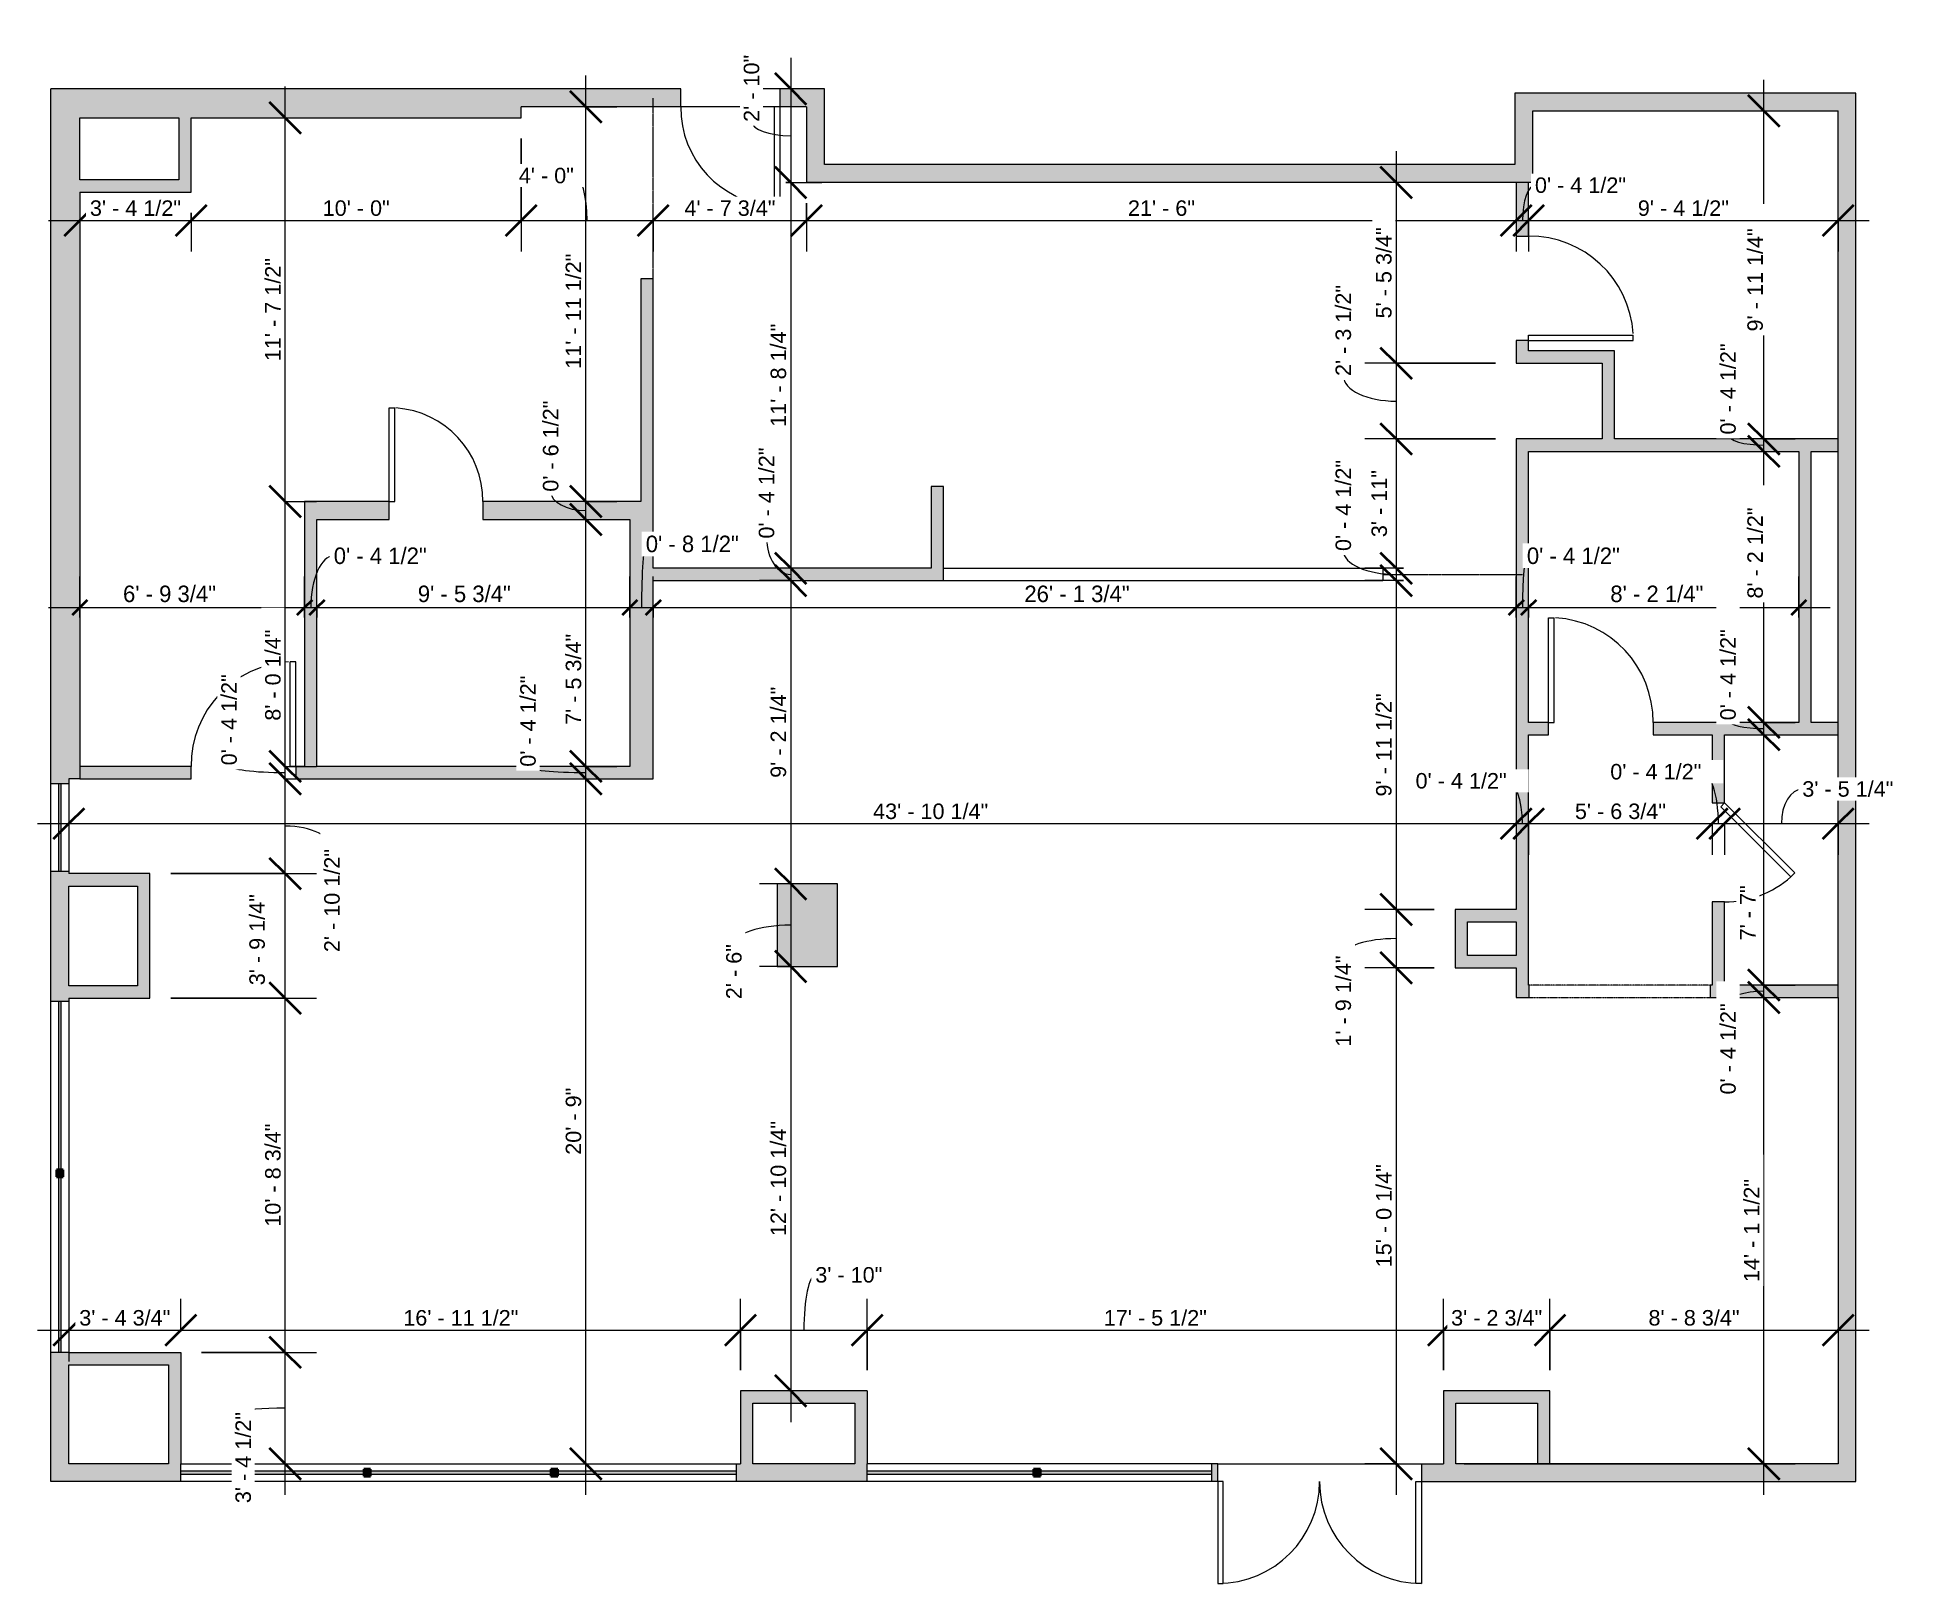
# Model space of a CAD drawing. Header units: inches. Extents: x -287 to 395, y -282 to 280.
import ezdxf

# ---------------------------------------------------------------- set-up
doc = ezdxf.new("R2010")
doc.units = ezdxf.units.IN
doc.header["$MEASUREMENT"] = 0
doc.linetypes.add('Dash', pattern=[0.23622, 0.11811, -0.11811])
doc.linetypes.add('Overhead', pattern=[0.15625, 0.09375, -0.0625])
for name, color, linetype, lineweight in [('A-ANNO-DIMS', 211, 'Continuous', 9), ('A-ANNO-DIMS-96', 211, 'Continuous', 9), ('A-AREA', 32, 'Continuous', 9), ('A-COLS', 52, 'Continuous', 9), ('A-DETL-GENF', 92, 'Overhead', 9), ('A-DETL-MEDM', 33, 'Continuous', 9), ('A-DOOR', 31, 'Continuous', 9), ('A-FLOR', 192, 'Continuous', 9), ('A-WALL', 90, 'Continuous', 9), ('A-WALL-PATT', 111, 'Continuous', 9)]:
    doc.layers.add(name, color=color, linetype=linetype, lineweight=lineweight)
doc.styles.add('Arial', font='arial.ttf', dxfattribs={"height": 5.625})
doc.styles.add('Inter', font='', dxfattribs={"height": 6})
doc.styles.get('Inter').set_extended_font_data('Inter')
doc.dimstyles.new('Linear_-_1_16__Inter__Imperial__LARGE', dxfattribs={"dimscale": 12, "dimtxt": 7.948799, "dimasz": 0.46875, "dimexe": 0.944882, "dimexo": 0.629921, "dimgap": 0, "dimtad": 1, "dimrnd": 0.25, "dimzin": 1, "dimdsep": 46, "dimlunit": 4, "dimtxsty": 'Inter', "dimblk1": 'OBLIQUE', "dimblk2": 'OBLIQUE', "dimsah": 1, "dimcen": 0.09, "dimdle": 0.944882, "dimazin": 0, "dimtfac": 1, "dimtdec": 4, "dimtix": 1, "dimtmove": 2, "dimatfit": 3, "dimfxl": 1, "dimtvp": 1, "dimtfill": 1, "dimfrac": 2, "dimtolj": 1, "dimtzin": 0, "dimarcsym": 2})
doc.dimstyles.new('Linear_-_1_16__Inter__Imperial__LARGE_1', dxfattribs={"dimscale": 12, "dimtxt": 7.948799, "dimasz": 0.46875, "dimexe": 0.944882, "dimexo": 0.629921, "dimgap": 0, "dimtad": 1, "dimrnd": 0.25, "dimzin": 1, "dimdsep": 46, "dimlunit": 4, "dimtxsty": 'Inter', "dimblk1": 'OBLIQUE', "dimblk2": 'OBLIQUE', "dimsah": 1, "dimcen": 0.09, "dimdle": 0.944882, "dimazin": 0, "dimtfac": 1, "dimtdec": 4, "dimtix": 1, "dimtmove": 1, "dimatfit": 3, "dimfxl": 1, "dimtvp": 1, "dimtfill": 1, "dimfrac": 2, "dimtolj": 1, "dimtzin": 0, "dimarcsym": 2})
doc.dimstyles.new('Linear_-_1_16__Inter__Imperial__LARGE_2', dxfattribs={"dimscale": 12, "dimtxt": 7.948799, "dimasz": 0.46875, "dimexe": 0.944882, "dimexo": 0.629921, "dimgap": 0, "dimtad": 1, "dimrnd": 0.25, "dimzin": 1, "dimdsep": 46, "dimlunit": 4, "dimtxsty": 'Inter', "dimblk1": 'OBLIQUE', "dimblk2": 'OBLIQUE', "dimsah": 1, "dimcen": 0.09, "dimdle": 0.944882, "dimazin": 0, "dimtfac": 1, "dimtdec": 4, "dimtix": 1, "dimtmove": 0, "dimatfit": 3, "dimfxl": 1, "dimtvp": 1, "dimtfill": 1, "dimfrac": 2, "dimtolj": 1, "dimtzin": 0, "dimarcsym": 2})
doc.dimstyles.new('Linear_-_1_5mm_Arial', dxfattribs={"dimscale": 12, "dimtxt": 5.738959, "dimasz": 0.944882, "dimexe": 0.944882, "dimexo": 0.629921, "dimgap": 0, "dimtad": 1, "dimrnd": 0.25, "dimzin": 1, "dimdsep": 46, "dimlunit": 4, "dimtxsty": 'Arial', "dimblk1": 'OBLIQUE', "dimblk2": 'OBLIQUE', "dimsah": 1, "dimcen": 0.09, "dimdle": 0.944882, "dimazin": 0, "dimtfac": 1, "dimtdec": 4, "dimtix": 1, "dimtmove": 0, "dimatfit": 3, "dimfxl": 1, "dimtvp": 1, "dimtfill": 1, "dimfrac": 2, "dimtolj": 1, "dimtzin": 0, "dimarcsym": 2})
doc.dimstyles.new('Linear_-_1_5mm_Arial_1', dxfattribs={"dimscale": 12, "dimtxt": 5.738959, "dimasz": 0.944882, "dimexe": 0.944882, "dimexo": 0.629921, "dimgap": 0, "dimtad": 1, "dimrnd": 0.25, "dimzin": 1, "dimdsep": 46, "dimlunit": 4, "dimtxsty": 'Arial', "dimblk1": 'OBLIQUE', "dimblk2": 'OBLIQUE', "dimsah": 1, "dimcen": 0.09, "dimdle": 0.944882, "dimazin": 0, "dimtfac": 1, "dimtdec": 4, "dimtix": 1, "dimtmove": 1, "dimatfit": 3, "dimfxl": 1, "dimtvp": 1, "dimtfill": 1, "dimfrac": 2, "dimtolj": 1, "dimtzin": 0, "dimarcsym": 2})
doc.dimstyles.new('Linear_-_1_5mm_Arial_2', dxfattribs={"dimscale": 12, "dimtxt": 5.738959, "dimasz": 0.944882, "dimexe": 0.944882, "dimexo": 0.629921, "dimgap": 0, "dimtad": 1, "dimrnd": 0.25, "dimzin": 1, "dimdsep": 46, "dimlunit": 4, "dimtxsty": 'Arial', "dimblk1": 'OBLIQUE', "dimblk2": 'OBLIQUE', "dimsah": 1, "dimcen": 0.09, "dimdle": 0.944882, "dimazin": 0, "dimtfac": 1, "dimtdec": 4, "dimtix": 1, "dimtmove": 2, "dimatfit": 3, "dimfxl": 1, "dimtvp": 1, "dimtfill": 1, "dimfrac": 2, "dimtolj": 1, "dimtzin": 0, "dimarcsym": 2})

# ---------------------------------------------------------------- blocks, each defined once
blk = doc.blocks.new('Rectangular Column 3D - Family8-3063236-101_2 - Main Floor Dimension Plan')
at = {"layer": 'A-COLS'}
blk.add_hatch(color=8, dxfattribs=at).paths.add_polyline_path([(0, 0), (22, 0), (22, 30), (0, 30)], flags=0)
for p, q in [((22, 30), (0, 30)), ((0, 30), (0, 0)), ((22, 0), (22, 30)), ((0, 0), (22, 0))]:
    blk.add_line(p, q, dxfattribs=at)
blk = doc.blocks.new('Planitar - Single Door_Flush Panel - 2_-10_ x 6_-8_-3154542-101_2 - Main Floor Dimension Plan')
at = {"layer": 'A-DOOR', "lineweight": 18}
for p, q in [((15, -3.25), (15, -37.27)), ((17.01, -3.25), (15, -3.25)), ((17.01, -3.25), (17.01, -37.27)), ((17.01, -37.27), (15, -37.27))]:
    blk.add_line(p, q, dxfattribs=at)
at = {"layer": 'A-DOOR'}
blk.add_arc((16.78, -3.55), 33.79, 179.49113, 266.25842, dxfattribs=at)
blk = doc.blocks.new('Planitar - Single Door_Flush Panel - 3_-2_ x 6_-8_-3154516-101_2 - Main Floor Dimension Plan')
at = {"layer": 'A-DOOR', "lineweight": 18}
for p, q in [((16.99, 2.25), (16.99, 40.25)), ((19, 40.25), (16.99, 40.25)), ((19, 2.25), (19, 40.25)), ((19, 2.25), (16.99, 2.25))]:
    blk.add_line(p, q, dxfattribs=at)
at = {"layer": 'A-DOOR'}
blk.add_arc((18.77, 2.55), 37.77, 93.53523, 180.45519, dxfattribs=at)
blk = doc.blocks.new('Planitar - Single Door_Flush Panel - 3_-0_ x 6_-8_-3154584-101_2 - Main Floor Dimension Plan')
at = {"layer": 'A-DOOR', "lineweight": 18}
for p, q in [((16, -3.25), (16, -39.27)), ((18.01, -3.25), (16, -3.25)), ((18.01, -3.25), (18.01, -39.27)), ((18.01, -39.27), (16, -39.27))]:
    blk.add_line(p, q, dxfattribs=at)
at = {"layer": 'A-DOOR'}
blk.add_arc((17.78, -3.55), 35.8, 179.51967, 266.36679, dxfattribs=at)
blk = doc.blocks.new('Planitar - Single Door_Flush Panel - 3_-2_ x 6_-8_-3154467-101_2 - Main Floor Dimension Plan')
at = {"layer": 'A-DOOR', "lineweight": 18}
for p, q in [((16.99, -2.25), (16.99, -40.25)), ((19, -2.25), (16.99, -2.25)), ((19, -2.25), (19, -40.25)), ((19, -40.25), (16.99, -40.25))]:
    blk.add_line(p, q, dxfattribs=at)
at = {"layer": 'A-DOOR'}
blk.add_arc((18.77, -2.55), 37.77, 179.54481, 266.46477, dxfattribs=at)
blk = doc.blocks.new('Planitar - Single Door_Flush Panel - 3_-0_ x 6_-8_ _45-3154483-101_2 - Main Floor Dimension Plan')
at = {"layer": 'A-DOOR', "lineweight": 18}
for p, q in [((16.59, -0.83), (-8.88, -26.3)), ((18.01, -2.25), (-7.46, -27.72)), ((18.01, -2.25), (16.59, -0.83)), ((-7.46, -27.72), (-8.88, -26.3))]:
    blk.add_line(p, q, dxfattribs=at)
at = {"layer": 'A-DOOR'}
blk.add_arc((17.47, -2.55), 35.49, 179.52236, 222.03283, dxfattribs=at)
blk = doc.blocks.new('Planitar - Opening - 5_-6_ x 6_-8-3154499-101_2 - Main Floor Dimension Plan')
at = {"layer": 'A-DETL-GENF'}
for p, q in [((32.68, 2.25), (-33.32, 2.25)), ((-33.32, -2.25), (32.68, -2.25))]:
    blk.add_line(p, q, dxfattribs=at)
at = {"layer": 'A-DETL-MEDM'}
for p, q in [((-33.32, 2.25), (-33.32, -2.25)), ((32.68, -2.25), (32.68, 2.25))]:
    blk.add_line(p, q, dxfattribs=at)
blk = doc.blocks.new('Planitar - Double Door_Flush Panel - 6_-2_ x 6_-8_-3064315-101_2 - Main Floor Dimension Plan')
at = {"layer": 'A-DOOR', "lineweight": 18}
for p, q in [((-37, 3.25), (-37, 40.25)), ((-37, 40.25), (-35.03, 40.25)), ((-35.03, 40.25), (-35.03, 3.25)), ((37, 40.25), (35.03, 40.25)), ((35.03, 40.25), (35.03, 3.25)), ((37, 3.25), (37, 40.25)), ((-35.03, 3.25), (-37, 3.25)), ((35.03, 3.25), (37, 3.25))]:
    blk.add_line(p, q, dxfattribs=at)
at = {"layer": 'A-DOOR'}
for centre, start, end in [((-37, 3.25), 0, 90), ((37, 3.25), 90, 180)]:
    blk.add_arc(centre, 37, start, end, dxfattribs=at)
blk = doc.blocks.new('DIMBLOCK1-101_2 - Main Floor Dimension Plan')
at = {"layer": 'A-ANNO-DIMS-96'}
for p, q in [((-272.02, 69.49), (-272.02, 84.41)), ((-190.27, 69.49), (-190.27, 84.41)), ((-283.36, 73.07), (-190.27, 73.07)), ((-272.02, 73.07), (-272.02, 69.49)), ((-190.27, 73.07), (-190.27, 69.49))]:
    blk.add_line(p, q, dxfattribs=at)
at = {"layer": 'A-ANNO-DIMS-96', "lineweight": 35}
for p, q in [((-272.02, 73.07), (-269.2, 75.89)), ((-190.27, 73.07), (-187.45, 75.89)), ((-272.02, 73.07), (-274.83, 70.26)), ((-190.27, 73.07), (-193.08, 70.26))]:
    blk.add_line(p, q, dxfattribs=at)
at = {"layer": 'A-ANNO-DIMS-96', "color": 0, "insert": (-256.29, 81.06), "char_height": 6, "width": 48.6466, "attachment_point": 1, "line_spacing_factor": 0.9936, "style": 'Inter', "bg_fill": 3, "box_fill_scale": 1.25, "bg_fill_color": 256, "bg_fill_true_color": 13158600, "bg_fill_transparency": 0}
blk.add_mtext('6\' - 9 3/4"', dxfattribs=at)
blk = doc.blocks.new('_Oblique')
at = {"color": 0, "linetype": 'ByBlock', "lineweight": -2}
blk.add_line((-0.5, -0.5), (0.5, 0.5), dxfattribs=at)
blk = doc.blocks.new('DIMBLOCK2-101_2 - Main Floor Dimension Plan')
at = {"layer": 'A-ANNO-DIMS-96'}
for p, q in [((-190.27, 69.49), (-190.27, 84.41)), ((-185.77, 69.49), (-185.77, 84.41)), ((-190.27, 73.07), (-185.77, 73.07)), ((-190.27, 73.07), (-190.27, 69.49)), ((-185.77, 73.07), (-185.77, 69.49))]:
    blk.add_line(p, q, dxfattribs=at)
at = {"layer": 'A-ANNO-DIMS-96', "lineweight": 35}
for p, q in [((-190.27, 73.07), (-187.45, 75.89)), ((-185.77, 73.07), (-182.95, 75.89)), ((-190.27, 73.07), (-193.08, 70.26)), ((-185.77, 73.07), (-188.58, 70.26))]:
    blk.add_line(p, q, dxfattribs=at)
at = {"layer": 'A-ANNO-DIMS-96'}
blk.add_ellipse((-179.67, 73.07), major_axis=(0, 18.8), ratio=0.444012, start_param=0, end_param=1.570796, dxfattribs=at)
at = {"layer": 'A-ANNO-DIMS-96', "color": 0, "insert": (-179.67, 94.9), "char_height": 6, "width": 46.7389, "attachment_point": 1, "line_spacing_factor": 0.9936, "style": 'Inter', "bg_fill": 3, "box_fill_scale": 1.25, "bg_fill_color": 256, "bg_fill_true_color": 13158600, "bg_fill_transparency": 0}
blk.add_mtext('0\' - 4 1/2"', dxfattribs=at)
blk = doc.blocks.new('DIMBLOCK3-101_2 - Main Floor Dimension Plan')
at = {"layer": 'A-ANNO-DIMS-96'}
for p, q in [((-185.77, 69.49), (-185.77, 84.41)), ((-72.02, 69.49), (-72.02, 84.41)), ((-185.77, 73.07), (-72.02, 73.07)), ((-185.77, 73.07), (-185.77, 69.49)), ((-72.02, 73.07), (-72.02, 69.49))]:
    blk.add_line(p, q, dxfattribs=at)
at = {"layer": 'A-ANNO-DIMS-96', "lineweight": 35}
for p, q in [((-185.77, 73.07), (-182.95, 75.89)), ((-72.02, 73.07), (-69.2, 75.89)), ((-185.77, 73.07), (-188.58, 70.26)), ((-72.02, 73.07), (-74.83, 70.26))]:
    blk.add_line(p, q, dxfattribs=at)
at = {"layer": 'A-ANNO-DIMS-96', "color": 0, "insert": (-149.11, 81.06), "char_height": 6, "width": 48.5274, "attachment_point": 1, "line_spacing_factor": 0.9936, "style": 'Inter', "bg_fill": 3, "box_fill_scale": 1.25, "bg_fill_color": 256, "bg_fill_true_color": 13158600, "bg_fill_transparency": 0}
blk.add_mtext('9\' - 5 3/4"', dxfattribs=at)
blk = doc.blocks.new('DIMBLOCK4-101_2 - Main Floor Dimension Plan')
at = {"layer": 'A-ANNO-DIMS-96'}
for p, q in [((-72.02, 69.49), (-72.02, 84.41)), ((-63.52, 69.49), (-63.52, 84.41)), ((-72.02, 73.07), (-63.52, 73.07)), ((-72.02, 73.07), (-72.02, 69.49)), ((-63.52, 73.07), (-63.52, 69.49))]:
    blk.add_line(p, q, dxfattribs=at)
at = {"layer": 'A-ANNO-DIMS-96', "lineweight": 35}
for p, q in [((-72.02, 73.07), (-69.2, 75.89)), ((-63.52, 73.07), (-60.7, 75.89)), ((-72.02, 73.07), (-74.83, 70.26)), ((-63.52, 73.07), (-66.33, 70.26))]:
    blk.add_line(p, q, dxfattribs=at)
at = {"layer": 'A-ANNO-DIMS-96'}
blk.add_ellipse((-66.23, 73.07), major_axis=(0, 23.12), ratio=0.066542, start_param=0, end_param=1.570796, dxfattribs=at)
at = {"layer": 'A-ANNO-DIMS-96', "color": 0, "insert": (-66.23, 99.21), "char_height": 6, "width": 46.3812, "attachment_point": 1, "line_spacing_factor": 0.9936, "style": 'Inter', "bg_fill": 3, "box_fill_scale": 1.25, "bg_fill_color": 256, "bg_fill_true_color": 13158600, "bg_fill_transparency": 0}
blk.add_mtext('0\' - 8 1/2"', dxfattribs=at)
blk = doc.blocks.new('DIMBLOCK5-101_2 - Main Floor Dimension Plan')
at = {"layer": 'A-ANNO-DIMS-96'}
for p, q in [((-63.52, 69.49), (-63.52, 84.41)), ((250.23, 69.49), (250.23, 84.41)), ((-63.52, 73.07), (250.23, 73.07)), ((-63.52, 73.07), (-63.52, 69.49)), ((250.23, 73.07), (250.23, 69.49))]:
    blk.add_line(p, q, dxfattribs=at)
at = {"layer": 'A-ANNO-DIMS-96', "lineweight": 35}
for p, q in [((-63.52, 73.07), (-60.7, 75.89)), ((250.23, 73.07), (253.05, 75.89)), ((-63.52, 73.07), (-66.33, 70.26)), ((250.23, 73.07), (247.42, 70.26))]:
    blk.add_line(p, q, dxfattribs=at)
at = {"layer": 'A-ANNO-DIMS-96', "color": 0, "insert": (71.4, 81.06), "char_height": 6, "width": 52.7005, "attachment_point": 1, "line_spacing_factor": 0.9936, "style": 'Inter', "bg_fill": 3, "box_fill_scale": 1.25, "bg_fill_color": 256, "bg_fill_true_color": 13158600, "bg_fill_transparency": 0}
blk.add_mtext('26\' - 1 3/4"', dxfattribs=at)
blk = doc.blocks.new('DIMBLOCK6-101_2 - Main Floor Dimension Plan')
at = {"layer": 'A-ANNO-DIMS-96'}
for p, q in [((250.23, 69.49), (250.23, 84.41)), ((254.73, 69.49), (254.73, 84.41)), ((250.23, 73.07), (254.73, 73.07)), ((250.23, 73.07), (250.23, 69.49)), ((254.73, 73.07), (254.73, 69.49))]:
    blk.add_line(p, q, dxfattribs=at)
at = {"layer": 'A-ANNO-DIMS-96', "lineweight": 35}
for p, q in [((250.23, 73.07), (253.05, 75.89)), ((254.73, 73.07), (257.55, 75.89)), ((250.23, 73.07), (247.42, 70.26)), ((254.73, 73.07), (251.92, 70.26))]:
    blk.add_line(p, q, dxfattribs=at)
at = {"layer": 'A-ANNO-DIMS-96'}
blk.add_ellipse((254.09, 73.07), major_axis=(0, 18.8), ratio=0.085548, start_param=0, end_param=1.570796, dxfattribs=at)
at = {"layer": 'A-ANNO-DIMS-96', "color": 0, "insert": (254.09, 94.9), "char_height": 6, "width": 46.7389, "attachment_point": 1, "line_spacing_factor": 0.9936, "style": 'Inter', "bg_fill": 3, "box_fill_scale": 1.25, "bg_fill_color": 256, "bg_fill_true_color": 13158600, "bg_fill_transparency": 0}
blk.add_mtext('0\' - 4 1/2"', dxfattribs=at)
blk = doc.blocks.new('DIMBLOCK7-101_2 - Main Floor Dimension Plan')
at = {"layer": 'A-ANNO-DIMS-96'}
for p, q in [((254.73, 69.49), (254.73, 84.41)), ((352.98, 69.49), (352.98, 84.41)), ((254.73, 73.07), (364.32, 73.07)), ((254.73, 73.07), (254.73, 69.49)), ((352.98, 73.07), (352.98, 69.49))]:
    blk.add_line(p, q, dxfattribs=at)
at = {"layer": 'A-ANNO-DIMS-96', "lineweight": 35}
for p, q in [((254.73, 73.07), (257.55, 75.89)), ((352.98, 73.07), (355.8, 75.89)), ((254.73, 73.07), (251.92, 70.26)), ((352.98, 73.07), (350.17, 70.26))]:
    blk.add_line(p, q, dxfattribs=at)
at = {"layer": 'A-ANNO-DIMS-96', "color": 0, "insert": (284.43, 81.06), "char_height": 6, "width": 46.6197, "attachment_point": 1, "line_spacing_factor": 0.9936, "style": 'Inter', "bg_fill": 3, "box_fill_scale": 1.25, "bg_fill_color": 256, "bg_fill_true_color": 13158600, "bg_fill_transparency": 0}
blk.add_mtext('8\' - 2 1/4"', dxfattribs=at)
blk = doc.blocks.new('DIMBLOCK8-101_2 - Main Floor Dimension Plan')
at = {"layer": 'A-ANNO-DIMS-96', "lineweight": 35}
for p, q in [((340.27, -68.65), (334.6, -62.98)), ((340.27, -68.65), (345.94, -74.32)), ((340.27, -238.15), (334.6, -232.48)), ((340.27, -238.15), (345.94, -243.82))]:
    blk.add_line(p, q, dxfattribs=at)
at = {"layer": 'A-ANNO-DIMS-96'}
for p, q in [((339.81, -68.65), (351.61, -68.65)), ((340.27, -68.65), (339.81, -68.65)), ((340.27, -249.49), (340.27, -68.65)), ((231.29, -238.15), (351.61, -238.15)), ((340.27, -238.15), (231.29, -238.15))]:
    blk.add_line(p, q, dxfattribs=at)
at = {"layer": 'A-ANNO-DIMS-96', "color": 0, "insert": (332.97, -172.12), "char_height": 5.625, "width": 44.9228, "attachment_point": 1, "rotation": 90, "line_spacing_factor": 0.941778, "style": 'Arial', "bg_fill": 3, "box_fill_scale": 1.25, "bg_fill_color": 256, "bg_fill_true_color": 13158600, "bg_fill_transparency": 0}
blk.add_mtext('14\' - 1 1/2"', dxfattribs=at)
blk = doc.blocks.new('DIMBLOCK9-101_2 - Main Floor Dimension Plan')
at = {"layer": 'A-ANNO-DIMS-96', "lineweight": 35}
for p, q in [((340.27, -64.15), (334.6, -58.48)), ((340.27, -68.65), (334.6, -62.98)), ((340.27, -64.15), (345.94, -69.82)), ((340.27, -68.65), (345.94, -74.32))]:
    blk.add_line(p, q, dxfattribs=at)
at = {"layer": 'A-ANNO-DIMS-96'}
for p, q in [((339.81, -64.15), (351.61, -64.15)), ((340.27, -64.15), (339.81, -64.15)), ((340.27, -68.65), (340.27, -64.15)), ((339.81, -68.65), (351.61, -68.65)), ((340.27, -68.65), (339.81, -68.65))]:
    blk.add_line(p, q, dxfattribs=at)
blk.add_ellipse((340.27, -70.81), major_axis=(-12.99, 0), ratio=0.339126, start_param=4.712389, end_param=6.283185, dxfattribs=at)
at = {"layer": 'A-ANNO-DIMS-96', "color": 0, "insert": (324.39, -103.92), "char_height": 5.625, "width": 39.7313, "attachment_point": 1, "rotation": 90, "line_spacing_factor": 0.941778, "style": 'Arial', "bg_fill": 3, "box_fill_scale": 1.25, "bg_fill_color": 256, "bg_fill_true_color": 13158600, "bg_fill_transparency": 0}
blk.add_mtext('0\' - 4 1/2"', dxfattribs=at)
blk = doc.blocks.new('DIMBLOCK10-101_2 - Main Floor Dimension Plan')
at = {"layer": 'A-ANNO-DIMS-96', "lineweight": 35}
for p, q in [((340.27, 26.85), (334.6, 32.52)), ((340.27, 26.85), (345.94, 21.18)), ((340.27, -64.15), (334.6, -58.48)), ((340.27, -64.15), (345.94, -69.82))]:
    blk.add_line(p, q, dxfattribs=at)
at = {"layer": 'A-ANNO-DIMS-96'}
for p, q in [((339.81, 26.85), (351.61, 26.85)), ((340.27, 26.85), (339.81, 26.85)), ((340.27, -64.15), (340.27, 26.85)), ((339.81, -64.15), (351.61, -64.15)), ((340.27, -64.15), (339.81, -64.15))]:
    blk.add_line(p, q, dxfattribs=at)
at = {"layer": 'A-ANNO-DIMS-96', "color": 0, "insert": (331.62, -47.91), "char_height": 5.625, "width": 24.0507, "attachment_point": 1, "rotation": 90, "line_spacing_factor": 0.941778, "style": 'Arial', "bg_fill": 3, "box_fill_scale": 1.25, "bg_fill_color": 256, "bg_fill_true_color": 13158600, "bg_fill_transparency": 0}
blk.add_mtext('7\' - 7"', dxfattribs=at)
blk = doc.blocks.new('DIMBLOCK11-101_2 - Main Floor Dimension Plan')
at = {"layer": 'A-ANNO-DIMS-96', "lineweight": 35}
for p, q in [((340.27, 31.35), (334.6, 37.02)), ((340.27, 26.85), (334.6, 32.52)), ((340.27, 31.35), (345.94, 25.68)), ((340.27, 26.85), (345.94, 21.18))]:
    blk.add_line(p, q, dxfattribs=at)
at = {"layer": 'A-ANNO-DIMS-96'}
for p, q in [((339.81, 31.35), (351.61, 31.35)), ((340.27, 31.35), (339.81, 31.35)), ((340.27, 26.85), (340.27, 31.35)), ((339.81, 26.85), (351.61, 26.85)), ((340.27, 26.85), (339.81, 26.85))]:
    blk.add_line(p, q, dxfattribs=at)
blk.add_ellipse((340.27, 32.08), major_axis=(-12.99, 0), ratio=0.229207, start_param=0, end_param=1.570796, dxfattribs=at)
at = {"layer": 'A-ANNO-DIMS-96', "color": 0, "insert": (324.39, 32.08), "char_height": 5.625, "width": 39.7313, "attachment_point": 1, "rotation": 90, "line_spacing_factor": 0.941778, "style": 'Arial', "bg_fill": 3, "box_fill_scale": 1.25, "bg_fill_color": 256, "bg_fill_true_color": 13158600, "bg_fill_transparency": 0}
blk.add_mtext('0\' - 4 1/2"', dxfattribs=at)
blk = doc.blocks.new('DIMBLOCK12-101_2 - Main Floor Dimension Plan')
at = {"layer": 'A-ANNO-DIMS-96', "lineweight": 35}
for p, q in [((340.27, 129.85), (334.6, 135.52)), ((340.27, 129.85), (345.94, 124.18)), ((340.27, 31.35), (334.6, 37.02)), ((340.27, 31.35), (345.94, 25.68))]:
    blk.add_line(p, q, dxfattribs=at)
at = {"layer": 'A-ANNO-DIMS-96'}
for p, q in [((339.81, 129.85), (351.61, 129.85)), ((340.27, 129.85), (339.81, 129.85)), ((340.27, 31.35), (340.27, 129.85)), ((339.81, 31.35), (351.61, 31.35)), ((340.27, 31.35), (339.81, 31.35))]:
    blk.add_line(p, q, dxfattribs=at)
at = {"layer": 'A-ANNO-DIMS-96', "color": 0, "insert": (334.25, 76.34), "char_height": 5.625, "width": 39.7313, "attachment_point": 1, "rotation": 90, "line_spacing_factor": 0.941778, "style": 'Arial', "bg_fill": 3, "box_fill_scale": 1.25, "bg_fill_color": 256, "bg_fill_true_color": 13158600, "bg_fill_transparency": 0}
blk.add_mtext('8\' - 2 1/2"', dxfattribs=at)
blk = doc.blocks.new('DIMBLOCK13-101_2 - Main Floor Dimension Plan')
at = {"layer": 'A-ANNO-DIMS-96', "lineweight": 35}
for p, q in [((340.27, 134.35), (334.6, 140.02)), ((340.27, 129.85), (334.6, 135.52)), ((340.27, 134.35), (345.94, 128.68)), ((340.27, 129.85), (345.94, 124.18))]:
    blk.add_line(p, q, dxfattribs=at)
at = {"layer": 'A-ANNO-DIMS-96'}
for p, q in [((339.81, 134.35), (351.61, 134.35)), ((340.27, 134.35), (339.81, 134.35)), ((339.81, 129.85), (351.61, 129.85)), ((340.27, 129.85), (339.81, 129.85)), ((340.27, 129.85), (340.27, 134.35))]:
    blk.add_line(p, q, dxfattribs=at)
blk.add_ellipse((340.27, 135.97), major_axis=(-12.99, 0), ratio=0.297744, start_param=0, end_param=1.570796, dxfattribs=at)
at = {"layer": 'A-ANNO-DIMS-96', "color": 0, "insert": (324.39, 135.97), "char_height": 5.625, "width": 39.7313, "attachment_point": 1, "rotation": 90, "line_spacing_factor": 0.941778, "style": 'Arial', "bg_fill": 3, "box_fill_scale": 1.25, "bg_fill_color": 256, "bg_fill_true_color": 13158600, "bg_fill_transparency": 0}
blk.add_mtext('0\' - 4 1/2"', dxfattribs=at)
blk = doc.blocks.new('DIMBLOCK14-101_2 - Main Floor Dimension Plan')
at = {"layer": 'A-ANNO-DIMS-96'}
for p, q in [((340.27, 134.35), (340.27, 264.94)), ((339.81, 253.6), (351.61, 253.6)), ((340.27, 253.6), (339.81, 253.6)), ((339.81, 134.35), (351.61, 134.35)), ((340.27, 134.35), (339.81, 134.35))]:
    blk.add_line(p, q, dxfattribs=at)
at = {"layer": 'A-ANNO-DIMS-96', "lineweight": 35}
for p, q in [((340.27, 253.6), (334.6, 259.27)), ((340.27, 253.6), (345.94, 247.93)), ((340.27, 134.35), (334.6, 140.02)), ((340.27, 134.35), (345.94, 128.68))]:
    blk.add_line(p, q, dxfattribs=at)
at = {"layer": 'A-ANNO-DIMS-96', "color": 0, "insert": (334.25, 173.43), "char_height": 5.625, "width": 44.9228, "attachment_point": 1, "rotation": 90, "line_spacing_factor": 0.941778, "style": 'Arial', "bg_fill": 3, "box_fill_scale": 1.25, "bg_fill_color": 256, "bg_fill_true_color": 13158600, "bg_fill_transparency": 0}
blk.add_mtext('9\' - 11 1/4"', dxfattribs=at)
blk = doc.blocks.new('DIMBLOCK15-101_2 - Main Floor Dimension Plan')
at = {"layer": 'A-ANNO-DIMS-96', "lineweight": 35}
for p, q in [((-276.02, -189.58), (-270.35, -183.91)), ((-235.27, -189.58), (-229.6, -183.91)), ((-276.02, -189.58), (-281.69, -195.25)), ((-235.27, -189.58), (-240.94, -195.25))]:
    blk.add_line(p, q, dxfattribs=at)
at = {"layer": 'A-ANNO-DIMS-96'}
for p, q in [((-235.27, -190.09), (-235.27, -178.24)), ((-287.36, -189.58), (-235.27, -189.58)), ((-276.02, -189.12), (-276.02, -200.92)), ((-276.02, -189.58), (-276.02, -189.12)), ((-235.27, -189.58), (-235.27, -190.09))]:
    blk.add_line(p, q, dxfattribs=at)
at = {"layer": 'A-ANNO-DIMS-96', "color": 0, "insert": (-272.2, -182.28), "char_height": 5.625, "width": 39.7313, "attachment_point": 1, "line_spacing_factor": 0.941778, "style": 'Arial', "bg_fill": 3, "box_fill_scale": 1.25, "bg_fill_color": 256, "bg_fill_true_color": 13158600, "bg_fill_transparency": 0}
blk.add_mtext('3\' - 4 3/4"', dxfattribs=at)
blk = doc.blocks.new('DIMBLOCK16-101_2 - Main Floor Dimension Plan')
at = {"layer": 'A-ANNO-DIMS-96'}
for p, q in [((-235.27, -190.09), (-235.27, -178.24)), ((-31.77, -204.09), (-31.77, -178.24)), ((-235.27, -189.58), (-31.77, -189.58)), ((-235.27, -189.58), (-235.27, -190.09)), ((-31.77, -189.58), (-31.77, -204.09))]:
    blk.add_line(p, q, dxfattribs=at)
at = {"layer": 'A-ANNO-DIMS-96', "lineweight": 35}
for p, q in [((-235.27, -189.58), (-229.6, -183.91)), ((-31.77, -189.58), (-26.1, -183.91)), ((-235.27, -189.58), (-240.94, -195.25)), ((-31.77, -189.58), (-37.44, -195.25))]:
    blk.add_line(p, q, dxfattribs=at)
at = {"layer": 'A-ANNO-DIMS-96', "color": 0, "insert": (-154.4, -182.28), "char_height": 5.625, "width": 50.1144, "attachment_point": 1, "line_spacing_factor": 0.941778, "style": 'Arial', "bg_fill": 3, "box_fill_scale": 1.25, "bg_fill_color": 256, "bg_fill_true_color": 13158600, "bg_fill_transparency": 0}
blk.add_mtext('16\' - 11 1/2"', dxfattribs=at)
blk = doc.blocks.new('DIMBLOCK17-101_2 - Main Floor Dimension Plan')
at = {"layer": 'A-ANNO-DIMS-96'}
for p, q in [((-31.77, -204.09), (-31.77, -178.24)), ((14.23, -204.09), (14.23, -178.24)), ((-31.77, -189.58), (14.23, -189.58)), ((-31.77, -189.58), (-31.77, -204.09)), ((14.23, -189.58), (14.23, -204.09))]:
    blk.add_line(p, q, dxfattribs=at)
at = {"layer": 'A-ANNO-DIMS-96', "lineweight": 35}
for p, q in [((-31.77, -189.58), (-26.1, -183.91)), ((14.23, -189.58), (19.9, -183.91)), ((-31.77, -189.58), (-37.44, -195.25)), ((14.23, -189.58), (8.56, -195.25))]:
    blk.add_line(p, q, dxfattribs=at)
at = {"layer": 'A-ANNO-DIMS-96'}
blk.add_ellipse((-4.61, -189.58), major_axis=(0, 20.03), ratio=0.207549, start_param=0, end_param=1.570796, dxfattribs=at)
at = {"layer": 'A-ANNO-DIMS-96', "color": 0, "insert": (-4.61, -166.66), "char_height": 5.625, "width": 29.2422, "attachment_point": 1, "line_spacing_factor": 0.941778, "style": 'Arial', "bg_fill": 3, "box_fill_scale": 1.25, "bg_fill_color": 256, "bg_fill_true_color": 13158600, "bg_fill_transparency": 0}
blk.add_mtext('3\' - 10"', dxfattribs=at)
blk = doc.blocks.new('DIMBLOCK18-101_2 - Main Floor Dimension Plan')
at = {"layer": 'A-ANNO-DIMS-96'}
for p, q in [((14.23, -204.09), (14.23, -178.24)), ((223.73, -204.09), (223.73, -178.24)), ((14.23, -189.58), (223.73, -189.58)), ((14.23, -189.58), (14.23, -204.09)), ((223.73, -189.58), (223.73, -204.09))]:
    blk.add_line(p, q, dxfattribs=at)
at = {"layer": 'A-ANNO-DIMS-96', "lineweight": 35}
for p, q in [((14.23, -189.58), (19.9, -183.91)), ((223.73, -189.58), (229.4, -183.91)), ((14.23, -189.58), (8.56, -195.25)), ((223.73, -189.58), (218.06, -195.25))]:
    blk.add_line(p, q, dxfattribs=at)
at = {"layer": 'A-ANNO-DIMS-96', "color": 0, "insert": (100.27, -182.28), "char_height": 5.625, "width": 44.9228, "attachment_point": 1, "line_spacing_factor": 0.941778, "style": 'Arial', "bg_fill": 3, "box_fill_scale": 1.25, "bg_fill_color": 256, "bg_fill_true_color": 13158600, "bg_fill_transparency": 0}
blk.add_mtext('17\' - 5 1/2"', dxfattribs=at)
blk = doc.blocks.new('DIMBLOCK19-101_2 - Main Floor Dimension Plan')
at = {"layer": 'A-ANNO-DIMS-96'}
for p, q in [((223.73, -204.09), (223.73, -178.24)), ((262.48, -204.09), (262.48, -178.24)), ((223.73, -189.58), (262.48, -189.58)), ((223.73, -189.58), (223.73, -204.09)), ((262.48, -189.58), (262.48, -204.09))]:
    blk.add_line(p, q, dxfattribs=at)
at = {"layer": 'A-ANNO-DIMS-96', "lineweight": 35}
for p, q in [((223.73, -189.58), (229.4, -183.91)), ((262.48, -189.58), (268.15, -183.91)), ((223.73, -189.58), (218.06, -195.25)), ((262.48, -189.58), (256.81, -195.25))]:
    blk.add_line(p, q, dxfattribs=at)
at = {"layer": 'A-ANNO-DIMS-96', "color": 0, "insert": (226.55, -182.28), "char_height": 5.625, "width": 39.7313, "attachment_point": 1, "line_spacing_factor": 0.941778, "style": 'Arial', "bg_fill": 3, "box_fill_scale": 1.25, "bg_fill_color": 256, "bg_fill_true_color": 13158600, "bg_fill_transparency": 0}
blk.add_mtext('3\' - 2 3/4"', dxfattribs=at)
blk = doc.blocks.new('DIMBLOCK20-101_2 - Main Floor Dimension Plan')
at = {"layer": 'A-ANNO-DIMS-96'}
for p, q in [((262.48, -204.09), (262.48, -178.24)), ((262.48, -189.58), (378.57, -189.58)), ((262.48, -189.58), (262.48, -204.09)), ((367.23, -189.12), (367.23, -200.92)), ((367.23, -189.58), (367.23, -189.12))]:
    blk.add_line(p, q, dxfattribs=at)
at = {"layer": 'A-ANNO-DIMS-96', "lineweight": 35}
for p, q in [((262.48, -189.58), (268.15, -183.91)), ((367.23, -189.58), (372.9, -183.91)), ((262.48, -189.58), (256.81, -195.25)), ((367.23, -189.58), (361.56, -195.25))]:
    blk.add_line(p, q, dxfattribs=at)
at = {"layer": 'A-ANNO-DIMS-96', "color": 0, "insert": (298.3, -182.28), "char_height": 5.625, "width": 39.7313, "attachment_point": 1, "line_spacing_factor": 0.941778, "style": 'Arial', "bg_fill": 3, "box_fill_scale": 1.25, "bg_fill_color": 256, "bg_fill_true_color": 13158600, "bg_fill_transparency": 0}
blk.add_mtext('8\' - 8 3/4"', dxfattribs=at)
blk = doc.blocks.new('DIMBLOCK21-101_2 - Main Floor Dimension Plan')
at = {"layer": 'A-ANNO-DIMS-96', "lineweight": 35}
for p, q in [((-272.02, 213.77), (-266.35, 219.44)), ((-231.52, 213.77), (-225.85, 219.44)), ((-272.02, 213.77), (-277.69, 208.1)), ((-231.52, 213.77), (-237.19, 208.1))]:
    blk.add_line(p, q, dxfattribs=at)
at = {"layer": 'A-ANNO-DIMS-96'}
for p, q in [((-283.36, 213.77), (-231.52, 213.77)), ((-272.02, 214.23), (-272.02, 202.44)), ((-272.02, 213.77), (-272.02, 214.23)), ((-231.52, 216.54), (-231.52, 202.44)), ((-231.52, 213.77), (-231.52, 216.54))]:
    blk.add_line(p, q, dxfattribs=at)
at = {"layer": 'A-ANNO-DIMS-96', "color": 0, "insert": (-268.32, 221.08), "char_height": 5.625, "width": 39.7313, "attachment_point": 1, "line_spacing_factor": 0.941778, "style": 'Arial', "bg_fill": 3, "box_fill_scale": 1.25, "bg_fill_color": 256, "bg_fill_true_color": 13158600, "bg_fill_transparency": 0}
blk.add_mtext('3\' - 4 1/2"', dxfattribs=at)
blk = doc.blocks.new('DIMBLOCK22-101_2 - Main Floor Dimension Plan')
at = {"layer": 'A-ANNO-DIMS-96'}
for p, q in [((-111.52, 243.54), (-111.52, 202.44)), ((-111.52, 213.77), (-111.52, 243.54)), ((-231.52, 216.54), (-231.52, 202.44)), ((-231.52, 213.77), (-231.52, 216.54)), ((-231.52, 213.77), (-111.52, 213.77))]:
    blk.add_line(p, q, dxfattribs=at)
at = {"layer": 'A-ANNO-DIMS-96', "lineweight": 35}
for p, q in [((-231.52, 213.77), (-225.85, 219.44)), ((-111.52, 213.77), (-105.85, 219.44)), ((-231.52, 213.77), (-237.19, 208.1)), ((-111.52, 213.77), (-117.19, 208.1))]:
    blk.add_line(p, q, dxfattribs=at)
at = {"layer": 'A-ANNO-DIMS-96', "color": 0, "insert": (-183.7, 221.08), "char_height": 5.625, "width": 29.2422, "attachment_point": 1, "line_spacing_factor": 0.941778, "style": 'Arial', "bg_fill": 3, "box_fill_scale": 1.25, "bg_fill_color": 256, "bg_fill_true_color": 13158600, "bg_fill_transparency": 0}
blk.add_mtext('10\' - 0"', dxfattribs=at)
blk = doc.blocks.new('DIMBLOCK23-101_2 - Main Floor Dimension Plan')
at = {"layer": 'A-ANNO-DIMS-96'}
for p, q in [((-111.52, 243.54), (-111.52, 202.44)), ((-111.52, 213.77), (-111.52, 243.54)), ((-111.52, 213.77), (-63.52, 213.77)), ((-63.52, 214.23), (-63.52, 202.44)), ((-63.52, 213.77), (-63.52, 214.23))]:
    blk.add_line(p, q, dxfattribs=at)
at = {"layer": 'A-ANNO-DIMS-96', "lineweight": 35}
for p, q in [((-111.52, 213.77), (-105.85, 219.44)), ((-63.52, 213.77), (-57.85, 219.44)), ((-111.52, 213.77), (-117.19, 208.1)), ((-63.52, 213.77), (-69.19, 208.1))]:
    blk.add_line(p, q, dxfattribs=at)
at = {"layer": 'A-ANNO-DIMS-96'}
blk.add_ellipse((-92.35, 213.77), major_axis=(0, 16.26), ratio=0.297158, start_param=4.712389, end_param=6.283185, dxfattribs=at)
at = {"layer": 'A-ANNO-DIMS-96', "color": 0, "insert": (-112.39, 232.92), "char_height": 5.625, "width": 24.0507, "attachment_point": 1, "line_spacing_factor": 0.941778, "style": 'Arial', "bg_fill": 3, "box_fill_scale": 1.25, "bg_fill_color": 256, "bg_fill_true_color": 13158600, "bg_fill_transparency": 0}
blk.add_mtext('4\' - 0"', dxfattribs=at)
blk = doc.blocks.new('DIMBLOCK24-101_2 - Main Floor Dimension Plan')
at = {"layer": 'A-ANNO-DIMS-96', "lineweight": 35}
for p, q in [((-63.52, 213.77), (-57.85, 219.44)), ((-7.77, 213.77), (-2.1, 219.44)), ((-63.52, 213.77), (-69.19, 208.1)), ((-7.77, 213.77), (-13.44, 208.1))]:
    blk.add_line(p, q, dxfattribs=at)
at = {"layer": 'A-ANNO-DIMS-96'}
for p, q in [((-7.77, 220.04), (-7.77, 202.44)), ((-7.77, 213.77), (-7.77, 220.04)), ((-63.52, 214.23), (-63.52, 202.44)), ((-63.52, 213.77), (-63.52, 214.23)), ((-63.52, 213.77), (-7.77, 213.77))]:
    blk.add_line(p, q, dxfattribs=at)
at = {"layer": 'A-ANNO-DIMS-96', "color": 0, "insert": (-52.2, 221.08), "char_height": 5.625, "width": 39.7313, "attachment_point": 1, "line_spacing_factor": 0.941778, "style": 'Arial', "bg_fill": 3, "box_fill_scale": 1.25, "bg_fill_color": 256, "bg_fill_true_color": 13158600, "bg_fill_transparency": 0}
blk.add_mtext('4\' - 7 3/4"', dxfattribs=at)
blk = doc.blocks.new('DIMBLOCK25-101_2 - Main Floor Dimension Plan')
at = {"layer": 'A-ANNO-DIMS-96'}
for p, q in [((-7.77, 220.04), (-7.77, 202.44)), ((-7.77, 213.77), (-7.77, 220.04)), ((-7.77, 213.77), (250.23, 213.77)), ((250.23, 214.23), (250.23, 202.44)), ((250.23, 213.77), (250.23, 214.23))]:
    blk.add_line(p, q, dxfattribs=at)
at = {"layer": 'A-ANNO-DIMS-96', "lineweight": 35}
for p, q in [((-7.77, 213.77), (-2.1, 219.44)), ((250.23, 213.77), (255.9, 219.44)), ((-7.77, 213.77), (-13.44, 208.1)), ((250.23, 213.77), (244.56, 208.1))]:
    blk.add_line(p, q, dxfattribs=at)
at = {"layer": 'A-ANNO-DIMS-96', "color": 0, "insert": (109.05, 221.08), "char_height": 5.625, "width": 29.2422, "attachment_point": 1, "line_spacing_factor": 0.941778, "style": 'Arial', "bg_fill": 3, "box_fill_scale": 1.25, "bg_fill_color": 256, "bg_fill_true_color": 13158600, "bg_fill_transparency": 0}
blk.add_mtext('21\' - 6"', dxfattribs=at)
blk = doc.blocks.new('DIMBLOCK26-101_2 - Main Floor Dimension Plan')
at = {"layer": 'A-ANNO-DIMS-96', "lineweight": 35}
for p, q in [((250.23, 213.77), (255.9, 219.44)), ((254.73, 213.77), (260.4, 219.44)), ((250.23, 213.77), (244.56, 208.1)), ((254.73, 213.77), (249.06, 208.1))]:
    blk.add_line(p, q, dxfattribs=at)
at = {"layer": 'A-ANNO-DIMS-96'}
for p, q in [((250.23, 214.23), (250.23, 202.44)), ((250.23, 213.77), (250.23, 214.23)), ((250.23, 213.77), (254.73, 213.77)), ((254.73, 214.23), (254.73, 202.44)), ((254.73, 213.77), (254.73, 214.23))]:
    blk.add_line(p, q, dxfattribs=at)
blk.add_ellipse((257.03, 213.77), major_axis=(0, 12.76), ratio=0.356165, start_param=0, end_param=1.570796, dxfattribs=at)
at = {"layer": 'A-ANNO-DIMS-96', "color": 0, "insert": (257.03, 229.42), "char_height": 5.625, "width": 39.7313, "attachment_point": 1, "line_spacing_factor": 0.941778, "style": 'Arial', "bg_fill": 3, "box_fill_scale": 1.25, "bg_fill_color": 256, "bg_fill_true_color": 13158600, "bg_fill_transparency": 0}
blk.add_mtext('0\' - 4 1/2"', dxfattribs=at)
blk = doc.blocks.new('DIMBLOCK27-101_2 - Main Floor Dimension Plan')
at = {"layer": 'A-ANNO-DIMS-96', "lineweight": 35}
for p, q in [((254.73, 213.77), (260.4, 219.44)), ((367.23, 213.77), (372.9, 219.44)), ((254.73, 213.77), (249.06, 208.1)), ((367.23, 213.77), (361.56, 208.1))]:
    blk.add_line(p, q, dxfattribs=at)
at = {"layer": 'A-ANNO-DIMS-96'}
for p, q in [((254.73, 214.23), (254.73, 202.44)), ((254.73, 213.77), (254.73, 214.23)), ((254.73, 213.77), (378.57, 213.77)), ((367.23, 214.23), (367.23, 202.44)), ((367.23, 213.77), (367.23, 214.23))]:
    blk.add_line(p, q, dxfattribs=at)
at = {"layer": 'A-ANNO-DIMS-96', "color": 0, "insert": (294.43, 221.08), "char_height": 5.625, "width": 39.7313, "attachment_point": 1, "line_spacing_factor": 0.941778, "style": 'Arial', "bg_fill": 3, "box_fill_scale": 1.25, "bg_fill_color": 256, "bg_fill_true_color": 13158600, "bg_fill_transparency": 0}
blk.add_mtext('9\' - 4 1/2"', dxfattribs=at)
blk = doc.blocks.new('DIMBLOCK28-101_2 - Main Floor Dimension Plan')
at = {"layer": 'A-ANNO-DIMS-96', "lineweight": 35}
for p, q in [((-88.05, 10.85), (-93.72, 16.52)), ((-88.05, 10.85), (-82.38, 5.18)), ((-88.05, -238.15), (-93.72, -232.48)), ((-88.05, -238.15), (-82.38, -243.82))]:
    blk.add_line(p, q, dxfattribs=at)
at = {"layer": 'A-ANNO-DIMS-96'}
for p, q in [((-88.51, 10.85), (-76.71, 10.85)), ((-88.05, 10.85), (-88.51, 10.85)), ((-88.05, -249.49), (-88.05, 10.85)), ((-88.51, -238.15), (-76.71, -238.15)), ((-88.05, -238.15), (-88.51, -238.15))]:
    blk.add_line(p, q, dxfattribs=at)
at = {"layer": 'A-ANNO-DIMS-96', "color": 0, "insert": (-95.35, -125.84), "char_height": 5.625, "width": 29.2422, "attachment_point": 1, "rotation": 90, "line_spacing_factor": 0.941778, "style": 'Arial', "bg_fill": 3, "box_fill_scale": 1.25, "bg_fill_color": 256, "bg_fill_true_color": 13158600, "bg_fill_transparency": 0}
blk.add_mtext('20\' - 9"', dxfattribs=at)
blk = doc.blocks.new('DIMBLOCK29-101_2 - Main Floor Dimension Plan')
at = {"layer": 'A-ANNO-DIMS-96', "lineweight": 35}
for p, q in [((-88.05, 15.35), (-93.72, 21.02)), ((-88.05, 10.85), (-93.72, 16.52)), ((-88.05, 15.35), (-82.38, 9.68)), ((-88.05, 10.85), (-82.38, 5.18))]:
    blk.add_line(p, q, dxfattribs=at)
at = {"layer": 'A-ANNO-DIMS-96'}
for p, q in [((-88.51, 15.35), (-76.71, 15.35)), ((-88.05, 15.35), (-88.51, 15.35)), ((-88.05, 10.85), (-88.05, 15.35)), ((-88.51, 10.85), (-76.71, 10.85)), ((-88.05, 10.85), (-88.51, 10.85))]:
    blk.add_line(p, q, dxfattribs=at)
blk.add_ellipse((-88.05, 15.22), major_axis=(-20.94, 0), ratio=0.101444, start_param=0, end_param=1.570796, dxfattribs=at)
at = {"layer": 'A-ANNO-DIMS-96', "color": 0, "insert": (-111.88, 15.22), "char_height": 5.625, "width": 39.7313, "attachment_point": 1, "rotation": 90, "line_spacing_factor": 0.941778, "style": 'Arial', "bg_fill": 3, "box_fill_scale": 1.25, "bg_fill_color": 256, "bg_fill_true_color": 13158600, "bg_fill_transparency": 0}
blk.add_mtext('0\' - 4 1/2"', dxfattribs=at)
blk = doc.blocks.new('DIMBLOCK30-101_2 - Main Floor Dimension Plan')
at = {"layer": 'A-ANNO-DIMS-96', "lineweight": 35}
for p, q in [((-88.05, 105.1), (-93.72, 110.77)), ((-88.05, 105.1), (-82.38, 99.43)), ((-88.05, 15.35), (-93.72, 21.02)), ((-88.05, 15.35), (-82.38, 9.68))]:
    blk.add_line(p, q, dxfattribs=at)
at = {"layer": 'A-ANNO-DIMS-96'}
for p, q in [((-88.51, 105.1), (-76.71, 105.1)), ((-88.05, 105.1), (-88.51, 105.1)), ((-88.05, 15.35), (-88.05, 105.1)), ((-88.51, 15.35), (-76.71, 15.35)), ((-88.05, 15.35), (-88.51, 15.35))]:
    blk.add_line(p, q, dxfattribs=at)
at = {"layer": 'A-ANNO-DIMS-96', "color": 0, "insert": (-95.35, 30.41), "char_height": 5.625, "width": 39.7313, "attachment_point": 1, "rotation": 90, "line_spacing_factor": 0.941778, "style": 'Arial', "bg_fill": 3, "box_fill_scale": 1.25, "bg_fill_color": 256, "bg_fill_true_color": 13158600, "bg_fill_transparency": 0}
blk.add_mtext('7\' - 5 3/4"', dxfattribs=at)
blk = doc.blocks.new('DIMBLOCK31-101_2 - Main Floor Dimension Plan')
at = {"layer": 'A-ANNO-DIMS-96', "lineweight": 35}
for p, q in [((-88.05, 111.6), (-93.72, 117.27)), ((-88.05, 105.1), (-93.72, 110.77)), ((-88.05, 111.6), (-82.38, 105.93)), ((-88.05, 105.1), (-82.38, 99.43))]:
    blk.add_line(p, q, dxfattribs=at)
at = {"layer": 'A-ANNO-DIMS-96'}
for p, q in [((-88.51, 111.6), (-76.71, 111.6)), ((-88.05, 111.6), (-88.51, 111.6)), ((-88.05, 105.1), (-88.05, 111.6)), ((-88.51, 105.1), (-76.71, 105.1)), ((-88.05, 105.1), (-88.51, 105.1))]:
    blk.add_line(p, q, dxfattribs=at)
blk.add_ellipse((-88.05, 115.18), major_axis=(-12.7, 0), ratio=0.537522, start_param=0, end_param=1.570796, dxfattribs=at)
at = {"layer": 'A-ANNO-DIMS-96', "color": 0, "insert": (-103.64, 115.18), "char_height": 5.625, "width": 39.7313, "attachment_point": 1, "rotation": 90, "line_spacing_factor": 0.941778, "style": 'Arial', "bg_fill": 3, "box_fill_scale": 1.25, "bg_fill_color": 256, "bg_fill_true_color": 13158600, "bg_fill_transparency": 0}
blk.add_mtext('0\' - 6 1/2"', dxfattribs=at)
blk = doc.blocks.new('DIMBLOCK32-101_2 - Main Floor Dimension Plan')
at = {"layer": 'A-ANNO-DIMS-96'}
for p, q in [((-88.05, 111.6), (-88.05, 266.44)), ((-88.51, 255.1), (-76.71, 255.1)), ((-88.05, 255.1), (-88.51, 255.1)), ((-88.51, 111.6), (-76.71, 111.6)), ((-88.05, 111.6), (-88.51, 111.6))]:
    blk.add_line(p, q, dxfattribs=at)
at = {"layer": 'A-ANNO-DIMS-96', "lineweight": 35}
for p, q in [((-88.05, 255.1), (-93.72, 260.77)), ((-88.05, 255.1), (-82.38, 249.43)), ((-88.05, 111.6), (-93.72, 117.27)), ((-88.05, 111.6), (-82.38, 105.93))]:
    blk.add_line(p, q, dxfattribs=at)
at = {"layer": 'A-ANNO-DIMS-96', "color": 0, "insert": (-95.35, 159.85), "char_height": 5.625, "width": 50.1144, "attachment_point": 1, "rotation": 90, "line_spacing_factor": 0.941778, "style": 'Arial', "bg_fill": 3, "box_fill_scale": 1.25, "bg_fill_color": 256, "bg_fill_true_color": 13158600, "bg_fill_transparency": 0}
blk.add_mtext('11\' - 11 1/2"', dxfattribs=at)
blk = doc.blocks.new('DIMBLOCK33-101_2 - Main Floor Dimension Plan')
at = {"layer": 'A-ANNO-DIMS-96', "lineweight": 35}
for p, q in [((-13.55, 261.6), (-19.22, 267.27)), ((-13.55, 261.6), (-7.88, 255.93)), ((-13.55, 227.6), (-19.22, 233.27)), ((-13.55, 227.6), (-7.88, 221.93))]:
    blk.add_line(p, q, dxfattribs=at)
at = {"layer": 'A-ANNO-DIMS-96'}
for p, q in [((-13.55, 272.94), (-13.55, 227.6)), ((-13.09, 261.6), (-24.89, 261.6)), ((-13.55, 261.6), (-13.09, 261.6)), ((-15.33, 227.6), (-2.21, 227.6)), ((-13.55, 227.6), (-15.33, 227.6))]:
    blk.add_line(p, q, dxfattribs=at)
blk.add_ellipse((-13.55, 249.61), major_axis=(-14.18, 0), ratio=0.353442, start_param=0, end_param=1.570796, dxfattribs=at)
at = {"layer": 'A-ANNO-DIMS-96', "color": 0, "insert": (-30.62, 249.61), "char_height": 5.625, "width": 29.2422, "attachment_point": 1, "rotation": 90, "line_spacing_factor": 0.941778, "style": 'Arial', "bg_fill": 3, "box_fill_scale": 1.25, "bg_fill_color": 256, "bg_fill_true_color": 13158600, "bg_fill_transparency": 0}
blk.add_mtext('2\' - 10"', dxfattribs=at)
blk = doc.blocks.new('DIMBLOCK34-101_2 - Main Floor Dimension Plan')
at = {"layer": 'A-ANNO-DIMS-96', "lineweight": 35}
for p, q in [((-13.55, 227.6), (-19.22, 233.27)), ((-13.55, 227.6), (-7.88, 221.93)), ((-13.55, 87.35), (-19.22, 93.02)), ((-13.55, 87.35), (-7.88, 81.68))]:
    blk.add_line(p, q, dxfattribs=at)
at = {"layer": 'A-ANNO-DIMS-96'}
for p, q in [((-15.33, 227.6), (-2.21, 227.6)), ((-13.55, 227.6), (-15.33, 227.6)), ((-13.55, 227.6), (-13.55, 87.35)), ((-13.09, 87.35), (-24.89, 87.35)), ((-13.55, 87.35), (-13.09, 87.35))]:
    blk.add_line(p, q, dxfattribs=at)
at = {"layer": 'A-ANNO-DIMS-96', "color": 0, "insert": (-20.85, 138.76), "char_height": 5.625, "width": 44.9228, "attachment_point": 1, "rotation": 90, "line_spacing_factor": 0.941778, "style": 'Arial', "bg_fill": 3, "box_fill_scale": 1.25, "bg_fill_color": 256, "bg_fill_true_color": 13158600, "bg_fill_transparency": 0}
blk.add_mtext('11\' - 8 1/4"', dxfattribs=at)
blk = doc.blocks.new('DIMBLOCK35-101_2 - Main Floor Dimension Plan')
at = {"layer": 'A-ANNO-DIMS-96', "lineweight": 35}
for p, q in [((-13.55, 87.35), (-19.22, 93.02)), ((-13.55, 82.85), (-19.22, 88.52)), ((-13.55, 87.35), (-7.88, 81.68)), ((-13.55, 82.85), (-7.88, 77.18))]:
    blk.add_line(p, q, dxfattribs=at)
at = {"layer": 'A-ANNO-DIMS-96'}
for p, q in [((-13.09, 87.35), (-24.89, 87.35)), ((-13.09, 82.85), (-24.89, 82.85)), ((-13.55, 87.35), (-13.55, 82.85)), ((-13.55, 87.35), (-13.09, 87.35)), ((-13.55, 82.85), (-13.09, 82.85))]:
    blk.add_line(p, q, dxfattribs=at)
blk.add_ellipse((-13.55, 98.14), major_axis=(0, 13.04), ratio=0.66906, start_param=1.570796, end_param=3.141593, dxfattribs=at)
at = {"layer": 'A-ANNO-DIMS-96', "color": 0, "insert": (-25.17, 98.14), "char_height": 5.625, "width": 39.7313, "attachment_point": 1, "rotation": 90, "line_spacing_factor": 0.941778, "style": 'Arial', "bg_fill": 3, "box_fill_scale": 1.25, "bg_fill_color": 256, "bg_fill_true_color": 13158600, "bg_fill_transparency": 0}
blk.add_mtext('0\' - 4 1/2"', dxfattribs=at)
blk = doc.blocks.new('DIMBLOCK36-101_2 - Main Floor Dimension Plan')
at = {"layer": 'A-ANNO-DIMS-96'}
for p, q in [((-13.09, 82.85), (-24.89, 82.85)), ((-13.55, 82.85), (-13.55, -27.4)), ((-13.55, 82.85), (-13.09, 82.85)), ((-13.09, -27.4), (-24.89, -27.4)), ((-13.55, -27.4), (-13.09, -27.4))]:
    blk.add_line(p, q, dxfattribs=at)
at = {"layer": 'A-ANNO-DIMS-96', "lineweight": 35}
for p, q in [((-13.55, 82.85), (-19.22, 88.52)), ((-13.55, 82.85), (-7.88, 77.18)), ((-13.55, -27.4), (-19.22, -21.73)), ((-13.55, -27.4), (-7.88, -33.07))]:
    blk.add_line(p, q, dxfattribs=at)
at = {"layer": 'A-ANNO-DIMS-96', "color": 0, "insert": (-20.85, 11.17), "char_height": 5.625, "width": 39.7313, "attachment_point": 1, "rotation": 90, "line_spacing_factor": 0.941778, "style": 'Arial', "bg_fill": 3, "box_fill_scale": 1.25, "bg_fill_color": 256, "bg_fill_true_color": 13158600, "bg_fill_transparency": 0}
blk.add_mtext('9\' - 2 1/4"', dxfattribs=at)
blk = doc.blocks.new('DIMBLOCK37-101_2 - Main Floor Dimension Plan')
at = {"layer": 'A-ANNO-DIMS-96', "lineweight": 35}
for p, q in [((-13.55, -27.4), (-19.22, -21.73)), ((-13.55, -27.4), (-7.88, -33.07)), ((-13.55, -57.4), (-19.22, -51.73)), ((-13.55, -57.4), (-7.88, -63.07))]:
    blk.add_line(p, q, dxfattribs=at)
at = {"layer": 'A-ANNO-DIMS-96'}
for p, q in [((-13.09, -27.4), (-24.89, -27.4)), ((-13.55, -27.4), (-13.55, -57.4)), ((-13.55, -27.4), (-13.09, -27.4)), ((-13.09, -57.4), (-24.89, -57.4)), ((-13.55, -57.4), (-13.09, -57.4))]:
    blk.add_line(p, q, dxfattribs=at)
blk.add_ellipse((-13.55, -49.23), major_axis=(-20.58, 0), ratio=0.332043, start_param=4.712389, end_param=6.283185, dxfattribs=at)
at = {"layer": 'A-ANNO-DIMS-96', "color": 0, "insert": (-37.02, -69.28), "char_height": 5.625, "width": 24.0507, "attachment_point": 1, "rotation": 90, "line_spacing_factor": 0.941778, "style": 'Arial', "bg_fill": 3, "box_fill_scale": 1.25, "bg_fill_color": 256, "bg_fill_true_color": 13158600, "bg_fill_transparency": 0}
blk.add_mtext('2\' - 6"', dxfattribs=at)
blk = doc.blocks.new('DIMBLOCK38-101_2 - Main Floor Dimension Plan')
at = {"layer": 'A-ANNO-DIMS-96', "lineweight": 35}
for p, q in [((-13.55, -57.4), (-19.22, -51.73)), ((-13.55, -57.4), (-7.88, -63.07)), ((-13.55, -211.65), (-19.22, -205.98)), ((-13.55, -211.65), (-7.88, -217.32))]:
    blk.add_line(p, q, dxfattribs=at)
at = {"layer": 'A-ANNO-DIMS-96'}
for p, q in [((-13.09, -57.4), (-24.89, -57.4)), ((-13.55, -57.4), (-13.55, -222.99)), ((-13.55, -57.4), (-13.09, -57.4)), ((-13.09, -211.65), (-24.89, -211.65)), ((-13.55, -211.65), (-13.09, -211.65))]:
    blk.add_line(p, q, dxfattribs=at)
at = {"layer": 'A-ANNO-DIMS-96', "color": 0, "insert": (-20.85, -155.41), "char_height": 5.625, "width": 50.1144, "attachment_point": 1, "rotation": 90, "line_spacing_factor": 0.941778, "style": 'Arial', "bg_fill": 3, "box_fill_scale": 1.25, "bg_fill_color": 256, "bg_fill_true_color": 13158600, "bg_fill_transparency": 0}
blk.add_mtext('12\' - 10 1/4"', dxfattribs=at)
blk = doc.blocks.new('DIMBLOCK39-101_2 - Main Floor Dimension Plan')
at = {"layer": 'A-ANNO-DIMS-96'}
for p, q in [((-227.71, -197.65), (-185.98, -197.65)), ((-197.31, -197.65), (-227.71, -197.65)), ((-197.31, -249.49), (-197.31, -197.65)), ((-197.77, -238.15), (-185.98, -238.15)), ((-197.31, -238.15), (-197.77, -238.15))]:
    blk.add_line(p, q, dxfattribs=at)
at = {"layer": 'A-ANNO-DIMS-96', "lineweight": 35}
for p, q in [((-197.31, -197.65), (-202.98, -191.98)), ((-197.31, -197.65), (-191.64, -203.32)), ((-197.31, -238.15), (-202.98, -232.48)), ((-197.31, -238.15), (-191.64, -243.82))]:
    blk.add_line(p, q, dxfattribs=at)
at = {"layer": 'A-ANNO-DIMS-96'}
blk.add_ellipse((-197.31, -219.36), major_axis=(-15.22, 0), ratio=0.095851, start_param=4.712389, end_param=6.283185, dxfattribs=at)
at = {"layer": 'A-ANNO-DIMS-96', "color": 0, "insert": (-215.42, -252.47), "char_height": 5.625, "width": 39.7313, "attachment_point": 1, "rotation": 90, "line_spacing_factor": 0.941778, "style": 'Arial', "bg_fill": 3, "box_fill_scale": 1.25, "bg_fill_color": 256, "bg_fill_true_color": 13158600, "bg_fill_transparency": 0}
blk.add_mtext('3\' - 4 1/2"', dxfattribs=at)
blk = doc.blocks.new('DIMBLOCK40-101_2 - Main Floor Dimension Plan')
at = {"layer": 'A-ANNO-DIMS-96', "lineweight": 35}
for p, q in [((-197.31, -68.9), (-202.98, -63.23)), ((-197.31, -68.9), (-191.64, -74.57)), ((-197.31, -197.65), (-202.98, -191.98)), ((-197.31, -197.65), (-191.64, -203.32))]:
    blk.add_line(p, q, dxfattribs=at)
at = {"layer": 'A-ANNO-DIMS-96'}
for p, q in [((-238.96, -68.9), (-185.98, -68.9)), ((-197.31, -68.9), (-238.96, -68.9)), ((-197.31, -197.65), (-197.31, -68.9)), ((-227.71, -197.65), (-185.98, -197.65)), ((-197.31, -197.65), (-227.71, -197.65))]:
    blk.add_line(p, q, dxfattribs=at)
at = {"layer": 'A-ANNO-DIMS-96', "color": 0, "insert": (-204.62, -151.99), "char_height": 5.625, "width": 44.9228, "attachment_point": 1, "rotation": 90, "line_spacing_factor": 0.941778, "style": 'Arial', "bg_fill": 3, "box_fill_scale": 1.25, "bg_fill_color": 256, "bg_fill_true_color": 13158600, "bg_fill_transparency": 0}
blk.add_mtext('10\' - 8 3/4"', dxfattribs=at)
blk = doc.blocks.new('DIMBLOCK41-101_2 - Main Floor Dimension Plan')
at = {"layer": 'A-ANNO-DIMS-96', "lineweight": 35}
for p, q in [((-197.31, -23.65), (-202.98, -17.98)), ((-197.31, -23.65), (-191.64, -29.32)), ((-197.31, -68.9), (-202.98, -63.23)), ((-197.31, -68.9), (-191.64, -74.57))]:
    blk.add_line(p, q, dxfattribs=at)
at = {"layer": 'A-ANNO-DIMS-96'}
for p, q in [((-238.96, -23.65), (-185.98, -23.65)), ((-197.31, -23.65), (-238.96, -23.65)), ((-197.31, -68.9), (-197.31, -23.65)), ((-238.96, -68.9), (-185.98, -68.9)), ((-197.31, -68.9), (-238.96, -68.9))]:
    blk.add_line(p, q, dxfattribs=at)
at = {"layer": 'A-ANNO-DIMS-96', "color": 0, "insert": (-210.36, -64.21), "char_height": 5.625, "width": 39.7313, "attachment_point": 1, "rotation": 90, "line_spacing_factor": 0.941778, "style": 'Arial', "bg_fill": 3, "box_fill_scale": 1.25, "bg_fill_color": 256, "bg_fill_true_color": 13158600, "bg_fill_transparency": 0}
blk.add_mtext('3\' - 9 1/4"', dxfattribs=at)
blk = doc.blocks.new('DIMBLOCK42-101_2 - Main Floor Dimension Plan')
at = {"layer": 'A-ANNO-DIMS-96', "lineweight": 35}
for p, q in [((-197.31, 10.85), (-202.98, 16.52)), ((-197.31, 10.85), (-191.64, 5.18)), ((-197.31, -23.65), (-202.98, -17.98)), ((-197.31, -23.65), (-191.64, -29.32))]:
    blk.add_line(p, q, dxfattribs=at)
at = {"layer": 'A-ANNO-DIMS-96'}
for p, q in [((-197.77, 10.85), (-185.98, 10.85)), ((-197.31, 10.85), (-197.77, 10.85)), ((-197.31, -23.65), (-197.31, 10.85)), ((-238.96, -23.65), (-185.98, -23.65)), ((-197.31, -23.65), (-238.96, -23.65))]:
    blk.add_line(p, q, dxfattribs=at)
blk.add_ellipse((-197.31, -14.74), major_axis=(-17.07, 0), ratio=0.488624, start_param=3.141593, end_param=4.712389, dxfattribs=at)
at = {"layer": 'A-ANNO-DIMS-96', "color": 0, "insert": (-183.14, -52.18), "char_height": 5.625, "width": 44.9228, "attachment_point": 1, "rotation": 90, "line_spacing_factor": 0.941778, "style": 'Arial', "bg_fill": 3, "box_fill_scale": 1.25, "bg_fill_color": 256, "bg_fill_true_color": 13158600, "bg_fill_transparency": 0}
blk.add_mtext('2\' - 10 1/2"', dxfattribs=at)
blk = doc.blocks.new('DIMBLOCK43-101_2 - Main Floor Dimension Plan')
at = {"layer": 'A-ANNO-DIMS-96', "lineweight": 35}
for p, q in [((-197.31, 15.35), (-202.98, 21.02)), ((-197.31, 10.85), (-202.98, 16.52)), ((-197.31, 15.35), (-191.64, 9.68)), ((-197.31, 10.85), (-191.64, 5.18))]:
    blk.add_line(p, q, dxfattribs=at)
at = {"layer": 'A-ANNO-DIMS-96'}
for p, q in [((-197.77, 15.35), (-185.98, 15.35)), ((-197.31, 15.35), (-197.77, 15.35)), ((-197.31, 10.85), (-197.31, 15.35)), ((-197.77, 10.85), (-185.98, 10.85)), ((-197.31, 10.85), (-197.77, 10.85))]:
    blk.add_line(p, q, dxfattribs=at)
blk.add_ellipse((-197.31, 15.72), major_axis=(-20.36, 0), ratio=0.129027, start_param=0, end_param=1.570796, dxfattribs=at)
at = {"layer": 'A-ANNO-DIMS-96', "color": 0, "insert": (-220.56, 15.72), "char_height": 5.625, "width": 39.7313, "attachment_point": 1, "rotation": 90, "line_spacing_factor": 0.941778, "style": 'Arial', "bg_fill": 3, "box_fill_scale": 1.25, "bg_fill_color": 256, "bg_fill_true_color": 13158600, "bg_fill_transparency": 0}
blk.add_mtext('0\' - 4 1/2"', dxfattribs=at)
blk = doc.blocks.new('DIMBLOCK44-101_2 - Main Floor Dimension Plan')
at = {"layer": 'A-ANNO-DIMS-96', "lineweight": 35}
for p, q in [((-197.31, 111.6), (-202.98, 117.27)), ((-197.31, 111.6), (-191.64, 105.93)), ((-197.31, 15.35), (-202.98, 21.02)), ((-197.31, 15.35), (-191.64, 9.68))]:
    blk.add_line(p, q, dxfattribs=at)
at = {"layer": 'A-ANNO-DIMS-96'}
for p, q in [((-197.83, 111.6), (-185.98, 111.6)), ((-197.31, 111.6), (-197.83, 111.6)), ((-197.31, 15.35), (-197.31, 111.6)), ((-197.77, 15.35), (-185.98, 15.35)), ((-197.31, 15.35), (-197.77, 15.35))]:
    blk.add_line(p, q, dxfattribs=at)
at = {"layer": 'A-ANNO-DIMS-96', "color": 0, "insert": (-204.62, 31.93), "char_height": 5.625, "width": 39.7313, "attachment_point": 1, "rotation": 90, "line_spacing_factor": 0.941778, "style": 'Arial', "bg_fill": 3, "box_fill_scale": 1.25, "bg_fill_color": 256, "bg_fill_true_color": 13158600, "bg_fill_transparency": 0}
blk.add_mtext('8\' - 0 1/4"', dxfattribs=at)
blk = doc.blocks.new('DIMBLOCK45-101_2 - Main Floor Dimension Plan')
at = {"layer": 'A-ANNO-DIMS-96'}
for p, q in [((-197.31, 111.6), (-197.31, 262.44)), ((-197.77, 251.1), (-185.98, 251.1)), ((-197.31, 251.1), (-197.77, 251.1)), ((-197.83, 111.6), (-185.98, 111.6)), ((-197.31, 111.6), (-197.83, 111.6))]:
    blk.add_line(p, q, dxfattribs=at)
at = {"layer": 'A-ANNO-DIMS-96', "lineweight": 35}
for p, q in [((-197.31, 251.1), (-202.98, 256.77)), ((-197.31, 251.1), (-191.64, 245.43)), ((-197.31, 111.6), (-202.98, 117.27)), ((-197.31, 111.6), (-191.64, 105.93))]:
    blk.add_line(p, q, dxfattribs=at)
at = {"layer": 'A-ANNO-DIMS-96', "color": 0, "insert": (-204.62, 162.63), "char_height": 5.625, "width": 44.9228, "attachment_point": 1, "rotation": 90, "line_spacing_factor": 0.941778, "style": 'Arial', "bg_fill": 3, "box_fill_scale": 1.25, "bg_fill_color": 256, "bg_fill_true_color": 13158600, "bg_fill_transparency": 0}
blk.add_mtext('11\' - 7 1/2"', dxfattribs=at)
blk = doc.blocks.new('DIMBLOCK46-101_2 - Main Floor Dimension Plan')
at = {"layer": 'A-ANNO-DIMS-96', "lineweight": 35}
for p, q in [((-276.02, -5.48), (-270.35, 0.19)), ((250.23, -5.48), (255.9, 0.19)), ((-276.02, -5.48), (-281.69, -11.15)), ((250.23, -5.48), (244.56, -11.15))]:
    blk.add_line(p, q, dxfattribs=at)
at = {"layer": 'A-ANNO-DIMS-96'}
for p, q in [((-287.36, -5.48), (250.23, -5.48)), ((-276.02, -5.02), (-276.02, -16.82)), ((-276.02, -5.48), (-276.02, -5.02)), ((250.23, -5.02), (250.23, -16.82)), ((250.23, -5.48), (250.23, -5.02))]:
    blk.add_line(p, q, dxfattribs=at)
at = {"layer": 'A-ANNO-DIMS-96', "color": 0, "insert": (16.41, 1.83), "char_height": 5.625, "width": 50.1144, "attachment_point": 1, "line_spacing_factor": 0.941778, "style": 'Arial', "bg_fill": 3, "box_fill_scale": 1.25, "bg_fill_color": 256, "bg_fill_true_color": 13158600, "bg_fill_transparency": 0}
blk.add_mtext('43\' - 10 1/4"', dxfattribs=at)
blk = doc.blocks.new('DIMBLOCK47-101_2 - Main Floor Dimension Plan')
at = {"layer": 'A-ANNO-DIMS-96', "lineweight": 35}
for p, q in [((250.23, -5.48), (255.9, 0.19)), ((254.73, -5.48), (260.4, 0.19)), ((250.23, -5.48), (244.56, -11.15)), ((254.73, -5.48), (249.06, -11.15))]:
    blk.add_line(p, q, dxfattribs=at)
at = {"layer": 'A-ANNO-DIMS-96'}
for p, q in [((250.23, -5.02), (250.23, -16.82)), ((250.23, -5.48), (250.23, -5.02)), ((250.23, -5.48), (254.73, -5.48)), ((254.73, -5.02), (254.73, -16.82)), ((254.73, -5.48), (254.73, -5.02))]:
    blk.add_line(p, q, dxfattribs=at)
blk.add_ellipse((246.73, -5.48), major_axis=(0, 15.51), ratio=0.371322, start_param=4.712389, end_param=6.283185, dxfattribs=at)
at = {"layer": 'A-ANNO-DIMS-96', "color": 0, "insert": (213.62, 12.92), "char_height": 5.625, "width": 39.7313, "attachment_point": 1, "line_spacing_factor": 0.941778, "style": 'Arial', "bg_fill": 3, "box_fill_scale": 1.25, "bg_fill_color": 256, "bg_fill_true_color": 13158600, "bg_fill_transparency": 0}
blk.add_mtext('0\' - 4 1/2"', dxfattribs=at)
blk = doc.blocks.new('DIMBLOCK48-101_2 - Main Floor Dimension Plan')
at = {"layer": 'A-ANNO-DIMS-96', "lineweight": 35}
for p, q in [((254.73, -5.48), (260.4, 0.19)), ((321.48, -5.48), (327.15, 0.19)), ((254.73, -5.48), (249.06, -11.15)), ((321.48, -5.48), (315.81, -11.15))]:
    blk.add_line(p, q, dxfattribs=at)
at = {"layer": 'A-ANNO-DIMS-96'}
for p, q in [((254.73, -5.02), (254.73, -16.82)), ((254.73, -5.48), (254.73, -5.02)), ((254.73, -5.48), (321.48, -5.48)), ((321.48, -5.02), (321.48, -16.82)), ((321.48, -5.48), (321.48, -5.02))]:
    blk.add_line(p, q, dxfattribs=at)
at = {"layer": 'A-ANNO-DIMS-96', "color": 0, "insert": (271.55, 1.83), "char_height": 5.625, "width": 39.7313, "attachment_point": 1, "line_spacing_factor": 0.941778, "style": 'Arial', "bg_fill": 3, "box_fill_scale": 1.25, "bg_fill_color": 256, "bg_fill_true_color": 13158600, "bg_fill_transparency": 0}
blk.add_mtext('5\' - 6 3/4"', dxfattribs=at)
blk = doc.blocks.new('DIMBLOCK49-101_2 - Main Floor Dimension Plan')
at = {"layer": 'A-ANNO-DIMS-96', "lineweight": 35}
for p, q in [((321.48, -5.48), (327.15, 0.19)), ((325.98, -5.48), (331.65, 0.19)), ((321.48, -5.48), (315.81, -11.15)), ((325.98, -5.48), (320.31, -11.15))]:
    blk.add_line(p, q, dxfattribs=at)
at = {"layer": 'A-ANNO-DIMS-96'}
for p, q in [((321.48, -5.02), (321.48, -16.82)), ((321.48, -5.48), (321.48, -5.02)), ((321.48, -5.48), (325.98, -5.48)), ((325.98, -5.02), (325.98, -16.82)), ((325.98, -5.48), (325.98, -5.02))]:
    blk.add_line(p, q, dxfattribs=at)
blk.add_ellipse((317.52, -5.48), major_axis=(0, 18.81), ratio=0.330278, start_param=4.712389, end_param=6.283185, dxfattribs=at)
at = {"layer": 'A-ANNO-DIMS-96', "color": 0, "insert": (284.41, 16.22), "char_height": 5.625, "width": 39.7313, "attachment_point": 1, "line_spacing_factor": 0.941778, "style": 'Arial', "bg_fill": 3, "box_fill_scale": 1.25, "bg_fill_color": 256, "bg_fill_true_color": 13158600, "bg_fill_transparency": 0}
blk.add_mtext('0\' - 4 1/2"', dxfattribs=at)
blk = doc.blocks.new('DIMBLOCK50-101_2 - Main Floor Dimension Plan')
at = {"layer": 'A-ANNO-DIMS-96', "lineweight": 35}
for p, q in [((325.98, -5.48), (331.65, 0.19)), ((367.23, -5.48), (372.9, 0.19)), ((325.98, -5.48), (320.31, -11.15)), ((367.23, -5.48), (361.56, -11.15))]:
    blk.add_line(p, q, dxfattribs=at)
at = {"layer": 'A-ANNO-DIMS-96'}
for p, q in [((325.98, -5.02), (325.98, -16.82)), ((325.98, -5.48), (325.98, -5.02)), ((325.98, -5.48), (378.57, -5.48)), ((367.23, -5.02), (367.23, -16.82)), ((367.23, -5.48), (367.23, -5.02))]:
    blk.add_line(p, q, dxfattribs=at)
blk.add_ellipse((354.22, -5.48), major_axis=(0, 12.54), ratio=0.607106, start_param=0, end_param=1.570796, dxfattribs=at)
at = {"layer": 'A-ANNO-DIMS-96', "color": 0, "insert": (354.22, 9.95), "char_height": 5.625, "width": 39.7313, "attachment_point": 1, "line_spacing_factor": 0.941778, "style": 'Arial', "bg_fill": 3, "box_fill_scale": 1.25, "bg_fill_color": 256, "bg_fill_true_color": 13158600, "bg_fill_transparency": 0}
blk.add_mtext('3\' - 5 1/4"', dxfattribs=at)
blk = doc.blocks.new('DIMBLOCK51-101_2 - Main Floor Dimension Plan')
at = {"layer": 'A-ANNO-DIMS-96', "lineweight": 35}
for p, q in [((206.57, 227.6), (200.9, 233.27)), ((206.57, 227.6), (212.24, 221.93)), ((206.57, 161.85), (200.9, 167.52)), ((206.57, 161.85), (212.24, 156.18))]:
    blk.add_line(p, q, dxfattribs=at)
at = {"layer": 'A-ANNO-DIMS-96'}
for p, q in [((206.57, 238.94), (206.57, 161.85)), ((207.02, 227.6), (195.23, 227.6)), ((206.57, 227.6), (207.02, 227.6)), ((242.67, 161.85), (195.23, 161.85)), ((206.57, 161.85), (242.67, 161.85))]:
    blk.add_line(p, q, dxfattribs=at)
at = {"layer": 'A-ANNO-DIMS-96', "color": 0, "insert": (199.26, 178.17), "char_height": 5.625, "width": 39.7313, "attachment_point": 1, "rotation": 90, "line_spacing_factor": 0.941778, "style": 'Arial', "bg_fill": 3, "box_fill_scale": 1.25, "bg_fill_color": 256, "bg_fill_true_color": 13158600, "bg_fill_transparency": 0}
blk.add_mtext('5\' - 5 3/4"', dxfattribs=at)
blk = doc.blocks.new('DIMBLOCK52-101_2 - Main Floor Dimension Plan')
at = {"layer": 'A-ANNO-DIMS-96', "lineweight": 35}
for p, q in [((206.57, 161.85), (200.9, 167.52)), ((206.57, 161.85), (212.24, 156.18)), ((206.57, 134.35), (200.9, 140.02)), ((206.57, 134.35), (212.24, 128.68))]:
    blk.add_line(p, q, dxfattribs=at)
at = {"layer": 'A-ANNO-DIMS-96'}
for p, q in [((242.67, 161.85), (195.23, 161.85)), ((206.57, 161.85), (206.57, 134.35)), ((206.57, 161.85), (242.67, 161.85)), ((242.67, 134.35), (195.23, 134.35)), ((206.57, 134.35), (242.67, 134.35))]:
    blk.add_line(p, q, dxfattribs=at)
blk.add_ellipse((206.57, 157.23), major_axis=(-19.15, 0), ratio=0.477017, start_param=0, end_param=1.570796, dxfattribs=at)
at = {"layer": 'A-ANNO-DIMS-96', "color": 0, "insert": (184.53, 157.23), "char_height": 5.625, "width": 39.7313, "attachment_point": 1, "rotation": 90, "line_spacing_factor": 0.941778, "style": 'Arial', "bg_fill": 3, "box_fill_scale": 1.25, "bg_fill_color": 256, "bg_fill_true_color": 13158600, "bg_fill_transparency": 0}
blk.add_mtext('2\' - 3 1/2"', dxfattribs=at)
blk = doc.blocks.new('DIMBLOCK53-101_2 - Main Floor Dimension Plan')
at = {"layer": 'A-ANNO-DIMS-96', "lineweight": 35}
for p, q in [((206.57, 134.35), (200.9, 140.02)), ((206.57, 134.35), (212.24, 128.68)), ((206.57, 87.35), (200.9, 93.02)), ((206.57, 87.35), (212.24, 81.68))]:
    blk.add_line(p, q, dxfattribs=at)
at = {"layer": 'A-ANNO-DIMS-96'}
for p, q in [((242.67, 134.35), (195.23, 134.35)), ((206.57, 134.35), (206.57, 87.35)), ((206.57, 134.35), (242.67, 134.35)), ((209.29, 87.35), (195.23, 87.35)), ((206.57, 87.35), (209.29, 87.35))]:
    blk.add_line(p, q, dxfattribs=at)
at = {"layer": 'A-ANNO-DIMS-96', "color": 0, "insert": (197.6, 98.66), "char_height": 5.625, "width": 29.2422, "attachment_point": 1, "rotation": 90, "line_spacing_factor": 0.941778, "style": 'Arial', "bg_fill": 3, "box_fill_scale": 1.25, "bg_fill_color": 256, "bg_fill_true_color": 13158600, "bg_fill_transparency": 0}
blk.add_mtext('3\' - 11"', dxfattribs=at)
blk = doc.blocks.new('DIMBLOCK54-101_2 - Main Floor Dimension Plan')
at = {"layer": 'A-ANNO-DIMS-96', "lineweight": 35}
for p, q in [((206.57, 87.35), (200.9, 93.02)), ((206.57, 82.85), (200.9, 88.52)), ((206.57, 87.35), (212.24, 81.68)), ((206.57, 82.85), (212.24, 77.18))]:
    blk.add_line(p, q, dxfattribs=at)
at = {"layer": 'A-ANNO-DIMS-96'}
for p, q in [((209.29, 87.35), (195.23, 87.35)), ((209.29, 82.85), (195.23, 82.85)), ((206.57, 87.35), (206.57, 82.85)), ((206.57, 87.35), (209.29, 87.35)), ((206.57, 82.85), (209.29, 82.85))]:
    blk.add_line(p, q, dxfattribs=at)
blk.add_ellipse((206.57, 93.62), major_axis=(-19.15, 0), ratio=0.444744, start_param=0, end_param=1.570796, dxfattribs=at)
at = {"layer": 'A-ANNO-DIMS-96', "color": 0, "insert": (184.53, 93.62), "char_height": 5.625, "width": 39.7313, "attachment_point": 1, "rotation": 90, "line_spacing_factor": 0.941778, "style": 'Arial', "bg_fill": 3, "box_fill_scale": 1.25, "bg_fill_color": 256, "bg_fill_true_color": 13158600, "bg_fill_transparency": 0}
blk.add_mtext('0\' - 4 1/2"', dxfattribs=at)
blk = doc.blocks.new('DIMBLOCK55-101_2 - Main Floor Dimension Plan')
at = {"layer": 'A-ANNO-DIMS-96'}
for p, q in [((209.29, 82.85), (195.23, 82.85)), ((206.57, 82.85), (206.57, -36.65)), ((206.57, 82.85), (209.29, 82.85)), ((220.42, -36.65), (195.23, -36.65)), ((206.57, -36.65), (220.42, -36.65))]:
    blk.add_line(p, q, dxfattribs=at)
at = {"layer": 'A-ANNO-DIMS-96', "lineweight": 35}
for p, q in [((206.57, 82.85), (200.9, 88.52)), ((206.57, 82.85), (212.24, 77.18)), ((206.57, -36.65), (200.9, -30.98)), ((206.57, -36.65), (212.24, -42.32))]:
    blk.add_line(p, q, dxfattribs=at)
at = {"layer": 'A-ANNO-DIMS-96', "color": 0, "insert": (199.26, 4.38), "char_height": 5.625, "width": 44.9228, "attachment_point": 1, "rotation": 90, "line_spacing_factor": 0.941778, "style": 'Arial', "bg_fill": 3, "box_fill_scale": 1.25, "bg_fill_color": 256, "bg_fill_true_color": 13158600, "bg_fill_transparency": 0}
blk.add_mtext('9\' - 11 1/2"', dxfattribs=at)
blk = doc.blocks.new('DIMBLOCK56-101_2 - Main Floor Dimension Plan')
at = {"layer": 'A-ANNO-DIMS-96', "lineweight": 35}
for p, q in [((206.57, -36.65), (200.9, -30.98)), ((206.57, -36.65), (212.24, -42.32)), ((206.57, -57.9), (200.9, -52.23)), ((206.57, -57.9), (212.24, -63.57))]:
    blk.add_line(p, q, dxfattribs=at)
at = {"layer": 'A-ANNO-DIMS-96'}
for p, q in [((220.42, -36.65), (195.23, -36.65)), ((206.57, -36.65), (206.57, -57.9)), ((206.57, -36.65), (220.42, -36.65)), ((220.42, -57.9), (195.23, -57.9)), ((206.57, -57.9), (220.42, -57.9))]:
    blk.add_line(p, q, dxfattribs=at)
blk.add_ellipse((206.57, -53.4), major_axis=(-19.15, 0), ratio=0.319954, start_param=4.712389, end_param=6.283185, dxfattribs=at)
at = {"layer": 'A-ANNO-DIMS-96', "color": 0, "insert": (184.53, -86.51), "char_height": 5.625, "width": 39.7313, "attachment_point": 1, "rotation": 90, "line_spacing_factor": 0.941778, "style": 'Arial', "bg_fill": 3, "box_fill_scale": 1.25, "bg_fill_color": 256, "bg_fill_true_color": 13158600, "bg_fill_transparency": 0}
blk.add_mtext('1\' - 9 1/4"', dxfattribs=at)
blk = doc.blocks.new('DIMBLOCK57-101_2 - Main Floor Dimension Plan')
at = {"layer": 'A-ANNO-DIMS-96', "lineweight": 35}
for p, q in [((206.57, -57.9), (200.9, -52.23)), ((206.57, -57.9), (212.24, -63.57)), ((206.57, -238.15), (200.9, -232.48)), ((206.57, -238.15), (212.24, -243.82))]:
    blk.add_line(p, q, dxfattribs=at)
at = {"layer": 'A-ANNO-DIMS-96'}
for p, q in [((220.42, -57.9), (195.23, -57.9)), ((206.57, -57.9), (206.57, -249.49)), ((206.57, -57.9), (220.42, -57.9)), ((207.02, -238.15), (195.23, -238.15)), ((206.57, -238.15), (207.02, -238.15))]:
    blk.add_line(p, q, dxfattribs=at)
at = {"layer": 'A-ANNO-DIMS-96', "color": 0, "insert": (199.26, -166.74), "char_height": 5.625, "width": 44.9228, "attachment_point": 1, "rotation": 90, "line_spacing_factor": 0.941778, "style": 'Arial', "bg_fill": 3, "box_fill_scale": 1.25, "bg_fill_color": 256, "bg_fill_true_color": 13158600, "bg_fill_transparency": 0}
blk.add_mtext('15\' - 0 1/4"', dxfattribs=at)

msp = doc.modelspace()

# ---------------------------------------------------------------- hatches: boundary and pattern name
at = {"layer": 'A-WALL-PATT', "transparency": 33554560}
for points in [[(-276.017, 13.098), (-272.017, 13.098), (-272.017, 261.598), (-282.517, 261.598), (-282.517, 13.098)], [(-111.517, 251.098), (-111.517, 261.598), (-272.017, 261.598), (-272.017, 251.098), (-231.517, 251.098)], [(256.233, 234.098), (256.233, 260.098), (249.733, 260.098), (249.733, 234.098)], [(367.233, 253.598), (373.733, 253.598), (373.733, 260.098), (256.233, 260.098), (256.233, 253.598)], [(-7.767, 227.598), (-1.267, 227.598), (-1.267, 255.098), (-7.767, 255.098)], [(373.733, -238.152), (373.733, 253.598), (367.233, 253.598), (367.233, -238.152)], [(-231.517, 228.598), (-231.517, 251.098), (-236.017, 251.098), (-236.017, 228.598)], [(254.733, 227.598), (256.233, 227.598), (256.233, 234.098), (-1.267, 234.098), (-1.267, 227.598), (250.233, 227.598)], [(-231.517, 224.098), (-231.517, 228.598), (-272.017, 228.598), (-272.017, 224.098)], [(-63.517, 111.598), (-63.517, 192.598), (-68.017, 192.598), (-68.017, 111.598)], [(281.483, 161.848), (281.483, 166.348), (250.233, 166.348), (250.233, 161.848)], [(281.483, 134.348), (285.983, 134.348), (285.983, 166.348), (281.483, 166.348), (281.483, 160.003)], [(250.233, -64.152), (254.733, -64.152), (254.733, 134.348), (250.233, 134.348), (250.233, -57.902)], [(367.233, 129.848), (367.233, 134.348), (254.733, 134.348), (254.733, 129.848), (357.483, 129.848)], [(357.483, 31.348), (357.483, 129.848), (352.983, 129.848), (352.983, 31.348)], [(41.983, 87.348), (41.983, 117.098), (37.483, 117.098), (37.483, 87.348)], [(-63.517, 15.348), (-63.517, 111.598), (-72.017, 111.598), (-72.017, 15.348)], [(-185.767, 15.348), (-185.767, 105.098), (-190.267, 105.098), (-190.267, 15.348)], [(41.983, 82.848), (41.983, 87.348), (-63.517, 87.348), (-63.517, 82.848), (-7.188, 82.848)], [(-278.767, -22.909), (-278.767, 9.091), (-279.767, 9.091), (-279.767, -22.909)], [(-246.517, -28.152), (-246.517, -23.652), (-276.017, -23.652), (-276.017, -28.152), (-251.017, -28.152)], [(-246.517, -68.902), (-246.517, -28.152), (-251.017, -28.152), (-251.017, -68.902)], [(232.483, -53.402), (232.483, -36.652), (227.983, -36.652), (227.983, -53.402), (230.155, -53.402)], [(250.233, -41.152), (250.233, -36.652), (232.483, -36.652), (232.483, -41.152)], [(250.233, -57.902), (250.233, -53.402), (227.983, -53.402), (227.983, -57.902), (230.155, -57.902)], [(-251.017, -68.902), (-251.017, -64.402), (-276.017, -64.402), (-276.017, -68.902)], [(-278.017, -133.795), (-278.017, -131.295), (-280.517, -131.295), (-280.517, -133.795)], [(-239.767, -202.152), (-239.767, -197.652), (-276.017, -197.652), (-276.017, -202.152), (-244.532, -202.152)], [(-235.267, -244.652), (-235.267, -197.652), (-239.767, -197.652), (-239.767, -244.652)], [(-27.267, -238.152), (-27.267, -211.652), (-31.767, -211.652), (-31.767, -238.152)], [(9.733, -216.152), (14.233, -216.152), (14.233, -211.652), (-27.267, -211.652), (-27.267, -216.152), (-7.188, -216.152)], [(14.233, -244.652), (14.233, -216.152), (9.733, -216.152), (9.733, -244.652)], [(228.233, -238.152), (228.233, -211.652), (223.733, -211.652), (223.733, -238.152)], [(257.983, -216.152), (262.483, -216.152), (262.483, -211.652), (228.233, -211.652), (228.233, -216.152), (230.155, -216.152)], [(262.483, -238.152), (262.483, -216.152), (257.983, -216.152), (257.983, -238.152)], [(-166.267, -242.652), (-166.267, -240.152), (-168.767, -240.152), (-168.767, -242.652)], [(-98.267, -242.652), (-98.267, -240.152), (-100.767, -240.152), (-100.767, -242.652)], [(77.233, -242.652), (77.233, -240.152), (74.733, -240.152), (74.733, -242.652)]]:
    msp.add_hatch(color=8, dxfattribs=at).paths.add_polyline_path(points, flags=0)
h = msp.add_hatch(color=8, dxfattribs=at)
h.paths.add_polyline_path([(-1.267, 255.098), (-1.267, 261.598), (-17.505, 261.598), (-17.505, 255.098), (-7.188, 255.098)], flags=0)
h.paths.add_polyline_path([(-53.529, 255.098), (-53.529, 261.598), (-111.517, 261.598), (-111.517, 255.098)], flags=0)
h = msp.add_hatch(color=8, dxfattribs=at)
h.paths.add_polyline_path([(254.733, 166.348), (254.733, 170.098), (250.233, 170.098), (250.233, 166.348)], flags=0)
h.paths.add_polyline_path([(254.733, 208.098), (254.733, 227.598), (250.233, 227.598), (250.233, 208.098)], flags=0)
h = msp.add_hatch(color=8, dxfattribs=at)
h.paths.add_polyline_path([(-72.017, 105.098), (-72.017, 111.598), (-125.509, 111.598), (-125.509, 105.098)], flags=0)
h.paths.add_polyline_path([(-159.525, 105.098), (-159.525, 111.598), (-190.267, 111.598), (-190.267, 105.098), (-185.767, 105.098)], flags=0)
h = msp.add_hatch(color=8, dxfattribs=at)
h.paths.add_polyline_path([(348.827, 26.848), (367.233, 26.848), (367.233, 31.348), (299.983, 31.348), (299.983, 26.848), (325.983, 26.848)], flags=0)
h.paths.add_polyline_path([(254.733, 26.848), (261.983, 26.848), (261.983, 31.348), (254.733, 31.348)], flags=0)
h = msp.add_hatch(color=8, dxfattribs=at)
h.paths.add_polyline_path([(325.983, -64.152), (325.983, -33.914), (321.483, -33.914), (321.483, -64.152)], flags=0)
h.paths.add_polyline_path([(325.983, 2.11), (325.983, 26.848), (321.483, 26.848), (321.483, 2.11)], flags=0)
h = msp.add_hatch(color=8, dxfattribs=at)
h.paths.add_polyline_path([(-63.517, 10.848), (-63.517, 15.348), (-193.517, 15.348), (-193.517, 10.848)], flags=0)
h.paths.add_polyline_path([(-231.517, 10.848), (-231.517, 15.348), (-272.017, 15.348), (-272.017, 13.098), (-276.017, 13.098), (-276.017, 10.848), (-244.532, 10.848)], flags=0)
h = msp.add_hatch(color=8, dxfattribs=at)
h.paths.add_polyline_path([(-282.517, -238.152), (-276.017, -238.152), (-276.017, -197.652), (-282.517, -197.652)], flags=0)
h.paths.add_polyline_path([(-279.767, -70.046), (-276.017, -70.046), (-276.017, -22.909), (-282.517, -22.909), (-282.517, -70.046)], flags=0)
h.paths.add_polyline_path([(-279.767, 9.091), (-276.017, 9.091), (-276.017, 13.098), (-282.517, 13.098), (-282.517, 9.091)], flags=0)
h = msp.add_hatch(color=8, dxfattribs=at)
h.paths.add_polyline_path([(367.233, -68.652), (367.233, -64.152), (320.858, -64.152), (320.858, -68.652), (348.827, -68.652)], flags=0)
h.paths.add_polyline_path([(250.233, -68.652), (254.858, -68.652), (254.858, -64.152), (250.233, -64.152)], flags=0)
h = msp.add_hatch(color=8, dxfattribs=at)
h.paths.add_polyline_path([(-279.767, -197.652), (-278.767, -197.652), (-278.767, -133.795), (-279.767, -133.795)], flags=0)
h.paths.add_polyline_path([(-278.767, -131.295), (-278.767, -70.046), (-279.767, -70.046), (-279.767, -131.295)], flags=0)
h = msp.add_hatch(color=8, dxfattribs=at)
h.paths.add_polyline_path([(373.733, -244.652), (373.733, -238.152), (215.733, -238.152), (215.733, -244.652), (230.155, -244.652)], flags=0)
h.paths.add_polyline_path([(141.733, -244.652), (141.733, -238.152), (139.484, -238.152), (139.484, -244.652)], flags=0)
h.paths.add_polyline_path([(9.733, -244.652), (9.733, -238.152), (-33.316, -238.152), (-33.316, -244.652), (-7.188, -244.652)], flags=0)
h.paths.add_polyline_path([(-239.767, -244.652), (-239.767, -238.152), (-282.517, -238.152), (-282.517, -244.652), (-244.532, -244.652)], flags=0)
h = msp.add_hatch(color=8, dxfattribs=at)
h.paths.add_polyline_path([(-33.316, -241.902), (-33.316, -240.902), (-98.267, -240.902), (-98.267, -241.902)], flags=0)
h.paths.add_polyline_path([(-100.767, -241.902), (-100.767, -240.902), (-166.267, -240.902), (-166.267, -241.902)], flags=0)
h.paths.add_polyline_path([(-168.767, -241.902), (-168.767, -240.902), (-235.267, -240.902), (-235.267, -241.902)], flags=0)
h = msp.add_hatch(color=8, dxfattribs=at)
h.paths.add_polyline_path([(139.484, -241.902), (139.484, -240.902), (77.233, -240.902), (77.233, -241.902)], flags=0)
h.paths.add_polyline_path([(74.733, -241.902), (74.733, -240.902), (14.233, -240.902), (14.233, -241.902)], flags=0)

# ---------------------------------------------------------------- linework, layer by layer
at = {"layer": 'A-AREA', "linetype": 'Dash'}
for p, q in [((-63.517, 255.098), (-63.517, 258.348)), ((-63.517, 192.598), (-63.517, 255.098)), ((201.733, 85.098), (250.233, 85.098)), ((250.233, 85.098), (252.483, 85.098))]:
    msp.add_line(p, q, dxfattribs=at)
at = {"layer": 'A-FLOR'}
for p, q in [((-7.767, 255.098), (-111.517, 255.098)), ((367.233, -68.652), (367.233, 253.598)), ((256.233, 227.598), (-7.767, 227.598)), ((-272.017, 224.098), (-272.017, 10.848)), ((-272.017, 10.848), (-276.017, 10.848)), ((-276.017, 10.848), (-276.017, -23.652)), ((-276.017, -68.902), (-276.017, -197.652)), ((-276.017, -197.652), (-235.267, -197.652)), ((-235.267, -197.652), (-235.267, -238.152)), ((14.233, -211.652), (14.233, -238.152)), ((-235.267, -238.152), (-31.767, -238.152)), ((141.733, -238.152), (223.733, -238.152))]:
    msp.add_line(p, q, dxfattribs=at)
at = {"layer": 'A-WALL'}
for p, q in [((-53.529, 261.598), (-282.517, 261.598)), ((-282.517, -244.652), (-282.517, 261.598)), ((-53.529, 255.098), (-53.529, 261.598)), ((-1.267, 261.598), (-17.505, 261.598)), ((-17.505, 261.598), (-17.505, 255.098)), ((-1.267, 234.098), (-1.267, 261.598)), ((249.733, 260.098), (249.733, 234.098)), ((373.733, 260.098), (249.733, 260.098)), ((373.733, -244.652), (373.733, 260.098)), ((-111.517, 251.098), (-111.517, 255.098)), ((-7.767, 255.098), (-7.767, 227.598)), ((256.233, 227.598), (256.233, 253.598)), ((256.233, 253.598), (367.233, 253.598)), ((-272.017, 251.098), (-236.017, 251.098)), ((-272.017, 228.598), (-272.017, 251.098)), ((-236.017, 251.098), (-236.017, 228.598)), ((-231.517, 251.098), (-111.517, 251.098)), ((-231.517, 224.098), (-231.517, 251.098)), ((249.733, 234.098), (-1.267, 234.098)), ((-236.017, 228.598), (-272.017, 228.598)), ((250.233, 227.598), (250.233, 208.098)), ((254.733, 208.098), (254.733, 227.598)), ((-272.017, 224.098), (-231.517, 224.098)), ((250.233, 208.098), (254.733, 208.098)), ((-63.517, 192.598), (-68.017, 192.598)), ((-68.017, 192.598), (-68.017, 111.598)), ((-63.517, 87.348), (-63.517, 192.598)), ((250.233, 170.098), (250.233, 161.848)), ((254.733, 170.098), (250.233, 170.098)), ((254.733, 166.348), (254.733, 170.098)), ((285.983, 166.348), (254.733, 166.348)), ((285.983, 134.348), (285.983, 166.348)), ((250.233, 161.848), (281.483, 161.848)), ((281.483, 161.848), (281.483, 134.348)), ((250.233, 134.348), (250.233, -36.652)), ((281.483, 134.348), (250.233, 134.348)), ((254.733, 31.348), (254.733, 129.848)), ((254.733, 129.848), (352.983, 129.848)), ((367.233, 134.348), (285.983, 134.348)), ((352.983, 129.848), (352.983, 31.348)), ((357.483, 129.848), (367.233, 129.848)), ((357.483, 31.348), (357.483, 129.848)), ((41.983, 117.098), (37.483, 117.098)), ((37.483, 117.098), (37.483, 87.348)), ((41.983, 82.848), (41.983, 117.098)), ((-159.525, 111.598), (-190.267, 111.598)), ((-190.267, 111.598), (-190.267, 15.348)), ((-159.525, 105.098), (-159.525, 111.598)), ((-68.017, 111.598), (-125.509, 111.598)), ((-125.509, 111.598), (-125.509, 105.098)), ((-185.767, 105.098), (-159.525, 105.098)), ((-185.767, 15.348), (-185.767, 105.098)), ((-125.509, 105.098), (-72.017, 105.098)), ((-72.017, 105.098), (-72.017, 15.348)), ((37.483, 87.348), (-63.517, 87.348)), ((-63.517, 10.848), (-63.517, 82.848)), ((-63.517, 82.848), (201.733, 82.848)), ((41.983, 87.348), (201.733, 87.348)), ((201.733, 87.348), (201.733, 82.848)), ((261.983, 31.348), (254.733, 31.348)), ((261.983, 26.848), (261.983, 31.348)), ((352.983, 31.348), (299.983, 31.348)), ((299.983, 31.348), (299.983, 26.848)), ((367.233, 31.348), (357.483, 31.348)), ((254.733, -64.152), (254.733, 26.848)), ((254.733, 26.848), (261.983, 26.848)), ((299.983, 26.848), (321.483, 26.848)), ((321.483, 26.848), (321.483, 2.11)), ((325.983, 26.848), (367.233, 26.848)), ((325.983, 2.11), (325.983, 26.848)), ((-231.517, 15.348), (-272.017, 15.348)), ((-231.517, 10.848), (-231.517, 15.348)), ((-190.267, 15.348), (-193.517, 15.348)), ((-193.517, 15.348), (-193.517, 10.848)), ((-72.017, 15.348), (-185.767, 15.348)), ((-282.517, 9.091), (-276.017, 9.091)), ((-279.767, 9.091), (-279.767, -22.909)), ((-278.767, -22.909), (-278.767, 9.091)), ((-272.017, 10.848), (-231.517, 10.848)), ((-193.517, 10.848), (-63.517, 10.848)), ((321.483, 2.11), (325.983, 2.11)), ((-276.017, -22.909), (-282.517, -22.909)), ((-246.517, -23.652), (-276.017, -23.652)), ((-246.517, -68.902), (-246.517, -23.652)), ((-276.017, -64.402), (-276.017, -28.152)), ((-276.017, -28.152), (-251.017, -28.152)), ((-251.017, -28.152), (-251.017, -64.402)), ((325.983, -33.914), (321.483, -33.914)), ((321.483, -33.914), (321.483, -64.152)), ((325.983, -64.152), (325.983, -33.914)), ((227.983, -36.652), (227.983, -57.902)), ((250.233, -36.652), (227.983, -36.652)), ((232.483, -53.402), (232.483, -41.152)), ((232.483, -41.152), (250.233, -41.152)), ((250.233, -41.152), (250.233, -53.402)), ((250.233, -53.402), (232.483, -53.402)), ((227.983, -57.902), (250.233, -57.902)), ((250.233, -57.902), (250.233, -68.652)), ((-251.017, -64.402), (-276.017, -64.402)), ((254.858, -64.152), (254.733, -64.152)), ((321.483, -64.152), (320.858, -64.152)), ((367.233, -64.152), (325.983, -64.152)), ((-282.517, -70.046), (-276.017, -70.046)), ((-279.767, -70.046), (-279.767, -131.295)), ((-278.767, -131.295), (-278.767, -70.046)), ((-276.017, -68.902), (-246.517, -68.902)), ((250.233, -68.652), (254.858, -68.652)), ((320.858, -68.652), (367.233, -68.652)), ((367.233, -68.652), (367.233, -238.152)), ((-280.517, -131.295), (-280.517, -131.295)), ((-279.767, -133.795), (-279.767, -197.652)), ((-278.767, -197.652), (-278.767, -133.795)), ((-276.017, -197.652), (-282.517, -197.652)), ((-276.017, -238.152), (-276.017, -202.152)), ((-276.017, -202.152), (-239.767, -202.152)), ((-239.767, -202.152), (-239.767, -238.152)), ((-31.767, -211.652), (-31.767, -238.152)), ((14.233, -211.652), (-31.767, -211.652)), ((-27.267, -238.152), (-27.267, -216.152)), ((-27.267, -216.152), (9.733, -216.152)), ((9.733, -216.152), (9.733, -238.152)), ((223.733, -211.652), (223.733, -238.152)), ((262.483, -211.652), (223.733, -211.652)), ((228.233, -238.152), (228.233, -216.152)), ((228.233, -216.152), (257.983, -216.152)), ((257.983, -216.152), (257.983, -238.152)), ((262.483, -238.152), (262.483, -211.652)), ((-239.767, -238.152), (-276.017, -238.152)), ((-235.267, -244.652), (-235.267, -238.152)), ((-33.316, -238.152), (-33.316, -244.652)), ((9.733, -238.152), (-27.267, -238.152)), ((14.233, -244.652), (14.233, -238.152)), ((141.733, -238.152), (14.233, -238.152)), ((139.484, -238.152), (139.484, -244.652)), ((141.733, -244.652), (141.733, -238.152)), ((215.733, -238.152), (215.733, -244.652)), ((257.983, -238.152), (228.233, -238.152)), ((367.233, -238.152), (262.483, -238.152)), ((141.733, -244.652), (-282.517, -244.652)), ((-168.767, -240.902), (-235.267, -240.902)), ((-235.267, -241.902), (-168.767, -241.902)), ((-168.767, -242.652), (-168.767, -242.652)), ((-166.267, -240.152), (-166.267, -240.152)), ((-100.767, -240.902), (-166.267, -240.902)), ((-166.267, -241.902), (-100.767, -241.902)), ((-100.767, -242.652), (-100.767, -242.652)), ((-98.267, -240.152), (-98.267, -240.152)), ((-33.316, -240.902), (-98.267, -240.902)), ((-98.267, -241.902), (-33.316, -241.902)), ((74.733, -240.902), (14.233, -240.902)), ((14.233, -241.902), (74.733, -241.902)), ((139.484, -240.902), (77.233, -240.902)), ((77.233, -241.902), (139.484, -241.902)), ((215.733, -244.652), (373.733, -244.652))]:
    msp.add_line(p, q, dxfattribs=at)
at = {"layer": 'A-WALL', "lineweight": 35}
for p, q in [((-280.517, -131.295), (-280.517, -133.795)), ((-278.017, -131.295), (-280.517, -131.295)), ((-280.517, -133.795), (-278.017, -133.795)), ((-278.017, -133.795), (-278.017, -131.295)), ((-166.267, -240.152), (-168.767, -240.152)), ((-168.767, -240.152), (-168.767, -242.652)), ((-168.767, -242.652), (-166.267, -242.652)), ((-166.267, -242.652), (-166.267, -240.152)), ((-98.267, -240.152), (-100.767, -240.152)), ((-100.767, -240.152), (-100.767, -242.652)), ((-100.767, -242.652), (-98.267, -242.652)), ((-98.267, -242.652), (-98.267, -240.152)), ((77.233, -240.152), (74.733, -240.152)), ((74.733, -240.152), (74.733, -242.652)), ((74.733, -242.652), (77.233, -242.652)), ((77.233, -242.652), (77.233, -240.152))]:
    msp.add_line(p, q, dxfattribs=at)

# ---------------------------------------------------------------- block references
at = {"layer": 'A-COLS'}
msp.add_blockref('Rectangular Column 3D - Family8-3063236-101_2 - Main Floor Dimension Plan', (-18.517, -57.402), dxfattribs=at)
at = {"layer": 'A-DOOR'}
for name, p in [('Planitar - Single Door_Flush Panel - 3_-0_ x 6_-8_-3154584-101_2 - Main Floor Dimension Plan', (-35.517, 258.348)), ('Planitar - Single Door_Flush Panel - 3_-2_ x 6_-8_-3154516-101_2 - Main Floor Dimension Plan', (-212.517, 13.098)), ('Planitar - Opening - 5_-6_ x 6_-8-3154499-101_2 - Main Floor Dimension Plan', (288.18, -66.402))]:
    msp.add_blockref(name, p, dxfattribs=at)
for name, p, rotation in [('Planitar - Single Door_Flush Panel - 3_-2_ x 6_-8_-3154516-101_2 - Main Floor Dimension Plan', (252.483, 189.098), 269.9999999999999), ('Planitar - Single Door_Flush Panel - 2_-10_ x 6_-8_-3154542-101_2 - Main Floor Dimension Plan', (-142.517, 108.348), 180), ('Planitar - Single Door_Flush Panel - 3_-2_ x 6_-8_-3154467-101_2 - Main Floor Dimension Plan', (280.983, 29.098), 180), ('Planitar - Single Door_Flush Panel - 3_-0_ x 6_-8_ _45-3154483-101_2 - Main Floor Dimension Plan', (323.733, -15.902), 89.99999999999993), ('Planitar - Double Door_Flush Panel - 6_-2_ x 6_-8_-3064315-101_2 - Main Floor Dimension Plan', (178.733, -241.402), 180)]:
    msp.add_blockref(name, p, dxfattribs=dict(at, rotation=rotation))

# ---------------------------------------------------------------- next in the draw order: dimensions: what is measured, and where the dimension line sits
at = {"layer": 'A-ANNO-DIMS'}
for base, p1, p2, override, picture, middle in [((-231.517, 213.774), (-272.017, 221.791), (-231.517, 224.098), {"dimpost": '<>', "dimfxl": 40.565624}, 'DIMBLOCK21-101_2 - Main Floor Dimension Plan', (-251.767, 216.684)), ((-235.267, -189.581), (-276.017, -181.563), (-235.267, -197.652), {"dimpost": '<>', "dimfxl": 43.811122}, 'DIMBLOCK15-101_2 - Main Floor Dimension Plan', (-255.642, -186.67))]:
    dim = msp.add_linear_dim(base=base, p1=p1, p2=p2, dimstyle='Linear_-_1_5mm_Arial', override=override, dxfattribs=at)
    dim.commit()
    dim.dimension.update_dxf_attribs({"geometry": picture, "text_midpoint": middle})
dim = msp.add_linear_dim(base=(-190.267, 73.073), p1=(-272.017, 77.05), p2=(-190.267, 77.05), dimstyle='Linear_-_1_16__Inter__Imperial__LARGE', override={"dimpost": '<>', "dimfxl": 81.75}, dxfattribs=at)
dim.commit()
dim.dimension.update_dxf_attribs({"geometry": 'DIMBLOCK1-101_2 - Main Floor Dimension Plan', "text_midpoint": (-231.965, 77.06), "dimtype": 160})
dim = msp.add_linear_dim(base=(340.269, -68.652), p1=(223.733, -238.152), p2=(332.252, -68.652), angle=90, dimstyle='Linear_-_1_5mm_Arial', override={"dimpost": '<>', "dimfxl": 201.262349}, dxfattribs=at)
dim.commit()
dim.dimension.update_dxf_attribs({"geometry": 'DIMBLOCK8-101_2 - Main Floor Dimension Plan', "text_midpoint": (337.361, -153.402)})

# ---------------------------------------------------------------- next in the draw order: dimensions: what is measured, and where the dimension line sits
for base, p1, p2, override, picture, middle in [((-111.517, 213.774), (-231.517, 224.098), (-111.517, 251.098), {"dimpost": '<>', "dimfxl": 123}, 'DIMBLOCK22-101_2 - Main Floor Dimension Plan', (-171.517, 216.646)), ((-31.767, -189.581), (-235.267, -197.652), (-31.767, -211.652), {"dimpost": '<>', "dimfxl": 203.981004}, 'DIMBLOCK16-101_2 - Main Floor Dimension Plan', (-133.517, -186.672))]:
    dim = msp.add_linear_dim(base=base, p1=p1, p2=p2, dimstyle='Linear_-_1_5mm_Arial', override=override, dxfattribs=at)
    dim.commit()
    dim.dimension.update_dxf_attribs({"geometry": picture, "text_midpoint": middle})
dim = msp.add_linear_dim(base=(-185.767, 73.073), p1=(-190.267, 77.05), p2=(-185.767, 77.05), dimstyle='Linear_-_1_16__Inter__Imperial__LARGE_1', override={"dimpost": '<>', "dimfxl": 4.5}, dxfattribs=at)
dim.commit()
dim.dimension.update_dxf_attribs({"geometry": 'DIMBLOCK2-101_2 - Main Floor Dimension Plan', "text_midpoint": (-156.298, 90.897), "dimtype": 160})
dim = msp.add_linear_dim(base=(340.269, -64.152), p1=(332.252, -68.652), p2=(332.252, -64.152), angle=90, dimstyle='Linear_-_1_5mm_Arial_1', override={"dimpost": '<>', "dimfxl": 4.5}, dxfattribs=at)
dim.commit()
dim.dimension.update_dxf_attribs({"geometry": 'DIMBLOCK9-101_2 - Main Floor Dimension Plan', "text_midpoint": (328.138, -84.052), "dimtype": 160, "text_rotation": 90})

# ---------------------------------------------------------------- next in the draw order: dimensions: what is measured, and where the dimension line sits
for base, p1, p2, override, picture, middle in [((-63.517, 213.774), (-111.517, 251.098), (-63.517, 221.791), {"dimpost": '<>', "dimfxl": 56.239401}, 'DIMBLOCK23-101_2 - Main Floor Dimension Plan', (-100.366, 229.172)), ((14.233, -189.581), (-31.767, -211.652), (14.233, -211.652), {"dimpost": '<>', "dimfxl": 46}, 'DIMBLOCK17-101_2 - Main Floor Dimension Plan', (10.012, -170.409))]:
    dim = msp.add_linear_dim(base=base, p1=p1, p2=p2, dimstyle='Linear_-_1_5mm_Arial_1', override=override, dxfattribs=at)
    dim.commit()
    dim.dimension.update_dxf_attribs({"geometry": picture, "text_midpoint": middle, "dimtype": 160})
dim = msp.add_linear_dim(base=(-72.017, 73.073), p1=(-185.767, 77.05), p2=(-72.017, 77.05), dimstyle='Linear_-_1_16__Inter__Imperial__LARGE_2', override={"dimpost": '<>', "dimfxl": 113.75}, dxfattribs=at)
dim.commit()
dim.dimension.update_dxf_attribs({"geometry": 'DIMBLOCK3-101_2 - Main Floor Dimension Plan', "text_midpoint": (-128.892, 76.665)})
for base, p1, p2, dimstyle, override, picture, middle in [((340.269, 26.848), (332.252, -64.152), (332.252, 26.848), 'Linear_-_1_5mm_Arial_2', {"dimpost": '<>', "dimfxl": 91}, 'DIMBLOCK10-101_2 - Main Floor Dimension Plan', (335.371, -35.881)), ((-197.314, -197.652), (-205.332, -238.152), (-235.267, -197.652), 'Linear_-_1_5mm_Arial_1', {"dimpost": '<>', "dimfxl": 50.362399}, 'DIMBLOCK39-101_2 - Main Floor Dimension Plan', (-211.674, -232.605))]:
    dim = msp.add_linear_dim(base=base, p1=p1, p2=p2, angle=90, dimstyle=dimstyle, override=override, dxfattribs=at)
    dim.commit()
    dim.dimension.update_dxf_attribs({"geometry": picture, "text_midpoint": middle, "dimtype": 160, "text_rotation": 90})
dim = msp.add_linear_dim(base=(-88.051, 10.848), p1=(-96.069, -238.152), p2=(-96.069, 10.848), angle=90, dimstyle='Linear_-_1_5mm_Arial', override={"dimpost": '<>', "dimfxl": 249}, dxfattribs=at)
dim.commit()
dim.dimension.update_dxf_attribs({"geometry": 'DIMBLOCK28-101_2 - Main Floor Dimension Plan', "text_midpoint": (-90.923, -113.652)})

# ---------------------------------------------------------------- next in the draw order: dimensions: what is measured, and where the dimension line sits
for base, p1, p2, override, picture, middle in [((-7.767, 213.774), (-63.517, 221.791), (-7.767, 227.598), {"dimpost": '<>', "dimfxl": 56.051564}, 'DIMBLOCK24-101_2 - Main Floor Dimension Plan', (-35.642, 216.684)), ((223.733, -189.581), (14.233, -211.652), (223.733, -211.652), {"dimpost": '<>', "dimfxl": 209.5}, 'DIMBLOCK18-101_2 - Main Floor Dimension Plan', (118.983, -186.672))]:
    dim = msp.add_linear_dim(base=base, p1=p1, p2=p2, dimstyle='Linear_-_1_5mm_Arial', override=override, dxfattribs=at)
    dim.commit()
    dim.dimension.update_dxf_attribs({"geometry": picture, "text_midpoint": middle})
dim = msp.add_linear_dim(base=(-63.517, 73.073), p1=(-72.017, 77.05), p2=(-63.517, 77.05), dimstyle='Linear_-_1_16__Inter__Imperial__LARGE_1', override={"dimpost": '<>', "dimfxl": 8.5}, dxfattribs=at)
dim.commit()
dim.dimension.update_dxf_attribs({"geometry": 'DIMBLOCK4-101_2 - Main Floor Dimension Plan', "text_midpoint": (-43.038, 95.209), "dimtype": 160})
dim = msp.add_linear_dim(base=(-88.051, 15.348), p1=(-96.069, 10.848), p2=(-96.069, 15.348), angle=90, dimstyle='Linear_-_1_5mm_Arial_1', override={"dimpost": '<>', "dimfxl": 4.5}, dxfattribs=at)
dim.commit()
dim.dimension.update_dxf_attribs({"geometry": 'DIMBLOCK29-101_2 - Main Floor Dimension Plan', "text_midpoint": (-108.131, 35.088), "dimtype": 160, "text_rotation": 90})
dim = msp.add_linear_dim(base=(-197.314, -68.902), p1=(-235.267, -197.652), p2=(-246.517, -68.902), angle=90, dimstyle='Linear_-_1_5mm_Arial', override={"dimpost": '<>', "dimfxl": 129.24057}, dxfattribs=at)
dim.commit()
dim.dimension.update_dxf_attribs({"geometry": 'DIMBLOCK40-101_2 - Main Floor Dimension Plan', "text_midpoint": (-200.224, -133.277)})

# ---------------------------------------------------------------- next in the draw order: dimensions: what is measured, and where the dimension line sits
for base, p1, p2, dimstyle, override, picture, middle in [((250.233, 213.774), (-7.767, 227.598), (250.233, 221.791), 'Linear_-_1_5mm_Arial', {"dimpost": '<>', "dimfxl": 258.065331}, 'DIMBLOCK25-101_2 - Main Floor Dimension Plan', (121.233, 216.646)), ((250.233, 73.073), (-63.517, 77.05), (250.233, 77.05), 'Linear_-_1_16__Inter__Imperial__LARGE_2', {"dimpost": '<>', "dimfxl": 313.75}, 'DIMBLOCK5-101_2 - Main Floor Dimension Plan', (93.358, 76.665)), ((262.483, -189.581), (223.733, -211.652), (262.483, -211.652), 'Linear_-_1_5mm_Arial', {"dimpost": '<>', "dimfxl": 38.75}, 'DIMBLOCK19-101_2 - Main Floor Dimension Plan', (243.108, -186.67))]:
    dim = msp.add_linear_dim(base=base, p1=p1, p2=p2, dimstyle=dimstyle, override=override, dxfattribs=at)
    dim.commit()
    dim.dimension.update_dxf_attribs({"geometry": picture, "text_midpoint": middle})
for base, p1, p2, override, picture, middle in [((-88.051, 105.098), (-96.069, 15.348), (-96.069, 105.098), {"dimpost": '<>', "dimfxl": 89.75}, 'DIMBLOCK30-101_2 - Main Floor Dimension Plan', (-91.604, 50.273)), ((-197.314, -23.652), (-246.517, -68.902), (-246.517, -23.652), {"dimpost": '<>', "dimfxl": 45.25}, 'DIMBLOCK41-101_2 - Main Floor Dimension Plan', (-206.615, -44.341))]:
    dim = msp.add_linear_dim(base=base, p1=p1, p2=p2, angle=90, dimstyle='Linear_-_1_5mm_Arial_2', override=override, dxfattribs=at)
    dim.commit()
    dim.dimension.update_dxf_attribs({"geometry": picture, "text_midpoint": middle, "dimtype": 160, "text_rotation": 90})

# ---------------------------------------------------------------- next in the draw order: dimensions: what is measured, and where the dimension line sits
for base, p1, p2, override, picture, middle in [((-13.552, 227.598), (-5.534, 261.598), (-7.767, 227.598), {"dimpost": '<>', "dimfxl": 34.073229}, 'DIMBLOCK33-101_2 - Main Floor Dimension Plan', (-26.873, 264.232)), ((-88.051, 111.598), (-96.069, 105.098), (-96.069, 111.598), {"dimpost": '<>', "dimfxl": 6.5}, 'DIMBLOCK31-101_2 - Main Floor Dimension Plan', (-99.89, 135.041)), ((-197.314, 10.848), (-246.517, -23.652), (-205.332, 10.848), {"dimpost": '<>', "dimfxl": 53.725949}, 'DIMBLOCK42-101_2 - Main Floor Dimension Plan', (-179.385, -29.716))]:
    dim = msp.add_linear_dim(base=base, p1=p1, p2=p2, angle=90, dimstyle='Linear_-_1_5mm_Arial_1', override=override, dxfattribs=at)
    dim.commit()
    dim.dimension.update_dxf_attribs({"geometry": picture, "text_midpoint": middle, "dimtype": 160, "text_rotation": 90})
for base, p1, p2, dimstyle, picture, middle in [((254.733, 213.774), (250.233, 221.791), (254.733, 221.791), 'Linear_-_1_5mm_Arial_1', 'DIMBLOCK26-101_2 - Main Floor Dimension Plan', (276.892, 225.668)), ((254.733, 73.073), (250.233, 77.05), (254.733, 77.05), 'Linear_-_1_16__Inter__Imperial__LARGE_1', 'DIMBLOCK6-101_2 - Main Floor Dimension Plan', (277.461, 90.897))]:
    dim = msp.add_linear_dim(base=base, p1=p1, p2=p2, dimstyle=dimstyle, override={"dimpost": '<>', "dimfxl": 4.5}, dxfattribs=at)
    dim.commit()
    dim.dimension.update_dxf_attribs({"geometry": picture, "text_midpoint": middle, "dimtype": 160})
dim = msp.add_linear_dim(base=(367.233, -189.581), p1=(262.483, -211.652), p2=(367.233, -181.563), dimstyle='Linear_-_1_5mm_Arial', override={"dimpost": '<>', "dimfxl": 108.985792}, dxfattribs=at)
dim.commit()
dim.dimension.update_dxf_attribs({"geometry": 'DIMBLOCK20-101_2 - Main Floor Dimension Plan', "text_midpoint": (314.858, -186.67)})

# ---------------------------------------------------------------- next in the draw order: dimensions: what is measured, and where the dimension line sits
for base, p1, p2, dimstyle, override, picture, middle in [((-88.051, 255.098), (-96.069, 111.598), (-96.069, 255.098), 'Linear_-_1_5mm_Arial_2', {"dimpost": '<>', "dimfxl": 143.5}, 'DIMBLOCK32-101_2 - Main Floor Dimension Plan', (-91.604, 184.908)), ((-197.314, 15.348), (-205.332, 10.848), (-205.332, 15.348), 'Linear_-_1_5mm_Arial_1', {"dimpost": '<>', "dimfxl": 4.5}, 'DIMBLOCK43-101_2 - Main Floor Dimension Plan', (-216.808, 35.59))]:
    dim = msp.add_linear_dim(base=base, p1=p1, p2=p2, angle=90, dimstyle=dimstyle, override=override, dxfattribs=at)
    dim.commit()
    dim.dimension.update_dxf_attribs({"geometry": picture, "text_midpoint": middle, "dimtype": 160, "text_rotation": 90})
dim = msp.add_linear_dim(base=(-13.552, 87.348), p1=(-7.767, 227.598), p2=(-5.534, 87.348), angle=90, dimstyle='Linear_-_1_5mm_Arial', override={"dimpost": '<>', "dimfxl": 140.267771}, dxfattribs=at)
dim.commit()
dim.dimension.update_dxf_attribs({"geometry": 'DIMBLOCK34-101_2 - Main Floor Dimension Plan', "text_midpoint": (-16.46, 157.473)})
dim = msp.add_linear_dim(base=(352.983, 73.073), p1=(254.733, 77.05), p2=(352.983, 77.05), dimstyle='Linear_-_1_16__Inter__Imperial__LARGE_2', override={"dimpost": '<>', "dimfxl": 98.25}, dxfattribs=at)
dim.commit()
dim.dimension.update_dxf_attribs({"geometry": 'DIMBLOCK7-101_2 - Main Floor Dimension Plan', "text_midpoint": (303.858, 76.665)})

# ---------------------------------------------------------------- next in the draw order: dimensions: what is measured, and where the dimension line sits
for base, p1, p2, dimstyle, override, picture, middle in [((-13.552, 82.848), (-5.534, 87.348), (-5.534, 82.848), 'Linear_-_1_5mm_Arial_1', {"dimpost": '<>', "dimfxl": 4.5}, 'DIMBLOCK35-101_2 - Main Floor Dimension Plan', (-21.417, 118.007)), ((-197.314, 111.598), (-205.332, 15.348), (-190.267, 111.598), 'Linear_-_1_5mm_Arial_2', {"dimpost": '<>', "dimfxl": 97.421806}, 'DIMBLOCK44-101_2 - Main Floor Dimension Plan', (-200.867, 51.791)), ((340.269, 31.348), (332.252, 26.848), (332.252, 31.348), 'Linear_-_1_5mm_Arial_1', {"dimpost": '<>', "dimfxl": 4.5}, 'DIMBLOCK11-101_2 - Main Floor Dimension Plan', (328.138, 51.942))]:
    dim = msp.add_linear_dim(base=base, p1=p1, p2=p2, angle=90, dimstyle=dimstyle, override=override, dxfattribs=at)
    dim.commit()
    dim.dimension.update_dxf_attribs({"geometry": picture, "text_midpoint": middle, "dimtype": 160, "text_rotation": 90})

# ---------------------------------------------------------------- next in the draw order: dimensions: what is measured, and where the dimension line sits
for base, p1, p2, override, picture, middle in [((-197.314, 251.098), (-190.267, 111.598), (-205.332, 251.098), {"dimpost": '<>', "dimfxl": 140.311068}, 'DIMBLOCK45-101_2 - Main Floor Dimension Plan', (-200.222, 181.348)), ((-13.552, -27.402), (-5.534, 82.848), (-5.534, -27.402), {"dimpost": '<>', "dimfxl": 110.25}, 'DIMBLOCK36-101_2 - Main Floor Dimension Plan', (-16.46, 27.723))]:
    dim = msp.add_linear_dim(base=base, p1=p1, p2=p2, angle=90, dimstyle='Linear_-_1_5mm_Arial', override=override, dxfattribs=at)
    dim.commit()
    dim.dimension.update_dxf_attribs({"geometry": picture, "text_midpoint": middle})
dim = msp.add_linear_dim(base=(340.269, 129.848), p1=(332.252, 31.348), p2=(332.252, 129.848), angle=90, dimstyle='Linear_-_1_5mm_Arial_2', override={"dimpost": '<>', "dimfxl": 98.5}, dxfattribs=at)
dim.commit()
dim.dimension.update_dxf_attribs({"geometry": 'DIMBLOCK12-101_2 - Main Floor Dimension Plan', "text_midpoint": (337.998, 96.207), "dimtype": 160, "text_rotation": 90})

# ---------------------------------------------------------------- next in the draw order: dimensions: what is measured, and where the dimension line sits
for base, p1, p2, override, picture, middle in [((340.269, 134.348), (332.252, 129.848), (332.252, 134.348), {"dimpost": '<>', "dimfxl": 4.5}, 'DIMBLOCK13-101_2 - Main Floor Dimension Plan', (328.138, 155.832)), ((-13.552, -57.402), (-5.534, -27.402), (-5.534, -57.402), {"dimpost": '<>', "dimfxl": 30}, 'DIMBLOCK37-101_2 - Main Floor Dimension Plan', (-33.265, -57.251))]:
    dim = msp.add_linear_dim(base=base, p1=p1, p2=p2, angle=90, dimstyle='Linear_-_1_5mm_Arial_1', override=override, dxfattribs=at)
    dim.commit()
    dim.dimension.update_dxf_attribs({"geometry": picture, "text_midpoint": middle, "dimtype": 160, "text_rotation": 90})
dim = msp.add_linear_dim(base=(250.233, -5.476), p1=(-276.017, 2.541), p2=(250.233, 2.541), dimstyle='Linear_-_1_5mm_Arial_2', override={"dimpost": '<>', "dimfxl": 526.25}, dxfattribs=at)
dim.commit()
dim.dimension.update_dxf_attribs({"geometry": 'DIMBLOCK46-101_2 - Main Floor Dimension Plan', "text_midpoint": (41.47, -1.924), "dimtype": 160})

# ---------------------------------------------------------------- next in the draw order: dimensions: what is measured, and where the dimension line sits
dim = msp.add_linear_dim(base=(340.269, 253.598), p1=(332.252, 134.348), p2=(332.252, 253.598), angle=90, dimstyle='Linear_-_1_5mm_Arial_2', override={"dimpost": '<>', "dimfxl": 119.25}, dxfattribs=at)
dim.commit()
dim.dimension.update_dxf_attribs({"geometry": 'DIMBLOCK14-101_2 - Main Floor Dimension Plan', "text_midpoint": (337.998, 195.888), "dimtype": 160, "text_rotation": 90})
dim = msp.add_linear_dim(base=(254.733, -5.476), p1=(250.233, 2.541), p2=(254.733, 2.541), dimstyle='Linear_-_1_5mm_Arial_1', override={"dimpost": '<>', "dimfxl": 4.5}, dxfattribs=at)
dim.commit()
dim.dimension.update_dxf_attribs({"geometry": 'DIMBLOCK47-101_2 - Main Floor Dimension Plan', "text_midpoint": (233.482, 9.168), "dimtype": 160})
dim = msp.add_linear_dim(base=(-13.552, -211.652), p1=(-5.534, -57.402), p2=(-5.534, -211.652), angle=90, dimstyle='Linear_-_1_5mm_Arial', override={"dimpost": '<>', "dimfxl": 154.25}, dxfattribs=at)
dim.commit()
dim.dimension.update_dxf_attribs({"geometry": 'DIMBLOCK38-101_2 - Main Floor Dimension Plan', "text_midpoint": (-16.46, -134.527)})

# ---------------------------------------------------------------- next in the draw order: dimensions: what is measured, and where the dimension line sits
for base, p1, p2, override, picture, middle in [((367.233, 213.774), (254.733, 221.791), (367.233, 221.791), {"dimpost": '<>', "dimfxl": 112.5}, 'DIMBLOCK27-101_2 - Main Floor Dimension Plan', (310.983, 216.682)), ((321.483, -5.476), (254.733, 2.541), (321.483, 2.541), {"dimpost": '<>', "dimfxl": 66.75}, 'DIMBLOCK48-101_2 - Main Floor Dimension Plan', (288.108, -2.566))]:
    dim = msp.add_linear_dim(base=base, p1=p1, p2=p2, dimstyle='Linear_-_1_5mm_Arial', override=override, dxfattribs=at)
    dim.commit()
    dim.dimension.update_dxf_attribs({"geometry": picture, "text_midpoint": middle})

# ---------------------------------------------------------------- next in the draw order: dimensions: what is measured, and where the dimension line sits
dim = msp.add_linear_dim(base=(206.566, 161.848), p1=(214.584, 227.598), p2=(250.233, 161.848), angle=90, dimstyle='Linear_-_1_5mm_Arial', override={"dimpost": '<>', "dimfxl": 74.792642}, dxfattribs=at)
dim.commit()
dim.dimension.update_dxf_attribs({"geometry": 'DIMBLOCK51-101_2 - Main Floor Dimension Plan', "text_midpoint": (203.656, 194.723)})
dim = msp.add_linear_dim(base=(325.983, -5.476), p1=(321.483, 2.541), p2=(325.983, 2.541), dimstyle='Linear_-_1_5mm_Arial_1', override={"dimpost": '<>', "dimfxl": 4.5}, dxfattribs=at)
dim.commit()
dim.dimension.update_dxf_attribs({"geometry": 'DIMBLOCK49-101_2 - Main Floor Dimension Plan', "text_midpoint": (304.278, 12.468), "dimtype": 160})

# ---------------------------------------------------------------- next in the draw order: dimensions: what is measured, and where the dimension line sits
dim = msp.add_linear_dim(base=(206.566, 134.348), p1=(250.233, 161.848), p2=(250.233, 134.348), angle=90, dimstyle='Linear_-_1_5mm_Arial_1', override={"dimpost": '<>', "dimfxl": 27.5}, dxfattribs=at)
dim.commit()
dim.dimension.update_dxf_attribs({"geometry": 'DIMBLOCK52-101_2 - Main Floor Dimension Plan', "text_midpoint": (188.277, 177.099), "dimtype": 160, "text_rotation": 90})
dim = msp.add_linear_dim(base=(367.233, -5.476), p1=(325.983, 2.541), p2=(367.233, 2.541), dimstyle='Linear_-_1_5mm_Arial_1', override={"dimpost": '<>', "dimfxl": 41.25}, dxfattribs=at)
dim.commit()
dim.dimension.update_dxf_attribs({"geometry": 'DIMBLOCK50-101_2 - Main Floor Dimension Plan', "text_midpoint": (374.084, 6.197), "dimtype": 160})

# ---------------------------------------------------------------- next in the draw order: dimensions: what is measured, and where the dimension line sits
dim = msp.add_linear_dim(base=(206.566, 87.348), p1=(250.233, 134.348), p2=(201.733, 87.348), angle=90, dimstyle='Linear_-_1_5mm_Arial_2', override={"dimpost": '<>', "dimfxl": 67.537027}, dxfattribs=at)
dim.commit()
dim.dimension.update_dxf_attribs({"geometry": 'DIMBLOCK53-101_2 - Main Floor Dimension Plan', "text_midpoint": (201.35, 113.285), "dimtype": 160, "text_rotation": 90})

# ---------------------------------------------------------------- next in the draw order: dimensions: what is measured, and where the dimension line sits
dim = msp.add_linear_dim(base=(206.566, 82.848), p1=(201.733, 87.348), p2=(201.733, 82.848), angle=90, dimstyle='Linear_-_1_5mm_Arial_1', override={"dimpost": '<>', "dimfxl": 4.5}, dxfattribs=at)
dim.commit()
dim.dimension.update_dxf_attribs({"geometry": 'DIMBLOCK54-101_2 - Main Floor Dimension Plan', "text_midpoint": (188.277, 113.481), "dimtype": 160, "text_rotation": 90})

# ---------------------------------------------------------------- next in the draw order: dimensions: what is measured, and where the dimension line sits
dim = msp.add_linear_dim(base=(206.566, -36.652), p1=(201.733, 82.848), p2=(227.983, -36.652), angle=90, dimstyle='Linear_-_1_5mm_Arial', override={"dimpost": '<>', "dimfxl": 122.349142}, dxfattribs=at)
dim.commit()
dim.dimension.update_dxf_attribs({"geometry": 'DIMBLOCK55-101_2 - Main Floor Dimension Plan', "text_midpoint": (203.658, 23.098)})

# ---------------------------------------------------------------- next in the draw order: dimensions: what is measured, and where the dimension line sits
dim = msp.add_linear_dim(base=(206.566, -57.902), p1=(227.983, -36.652), p2=(227.983, -57.902), angle=90, dimstyle='Linear_-_1_5mm_Arial_1', override={"dimpost": '<>', "dimfxl": 21.25}, dxfattribs=at)
dim.commit()
dim.dimension.update_dxf_attribs({"geometry": 'DIMBLOCK56-101_2 - Main Floor Dimension Plan', "text_midpoint": (188.277, -66.648), "dimtype": 160, "text_rotation": 90})

# ---------------------------------------------------------------- next in the draw order: dimensions: what is measured, and where the dimension line sits
dim = msp.add_linear_dim(base=(206.566, -238.152), p1=(227.983, -57.902), p2=(214.584, -238.152), angle=90, dimstyle='Linear_-_1_5mm_Arial', override={"dimpost": '<>', "dimfxl": 180.747352}, dxfattribs=at)
dim.commit()
dim.dimension.update_dxf_attribs({"geometry": 'DIMBLOCK57-101_2 - Main Floor Dimension Plan', "text_midpoint": (203.658, -148.027)})

doc.saveas('drawing.dxf')
